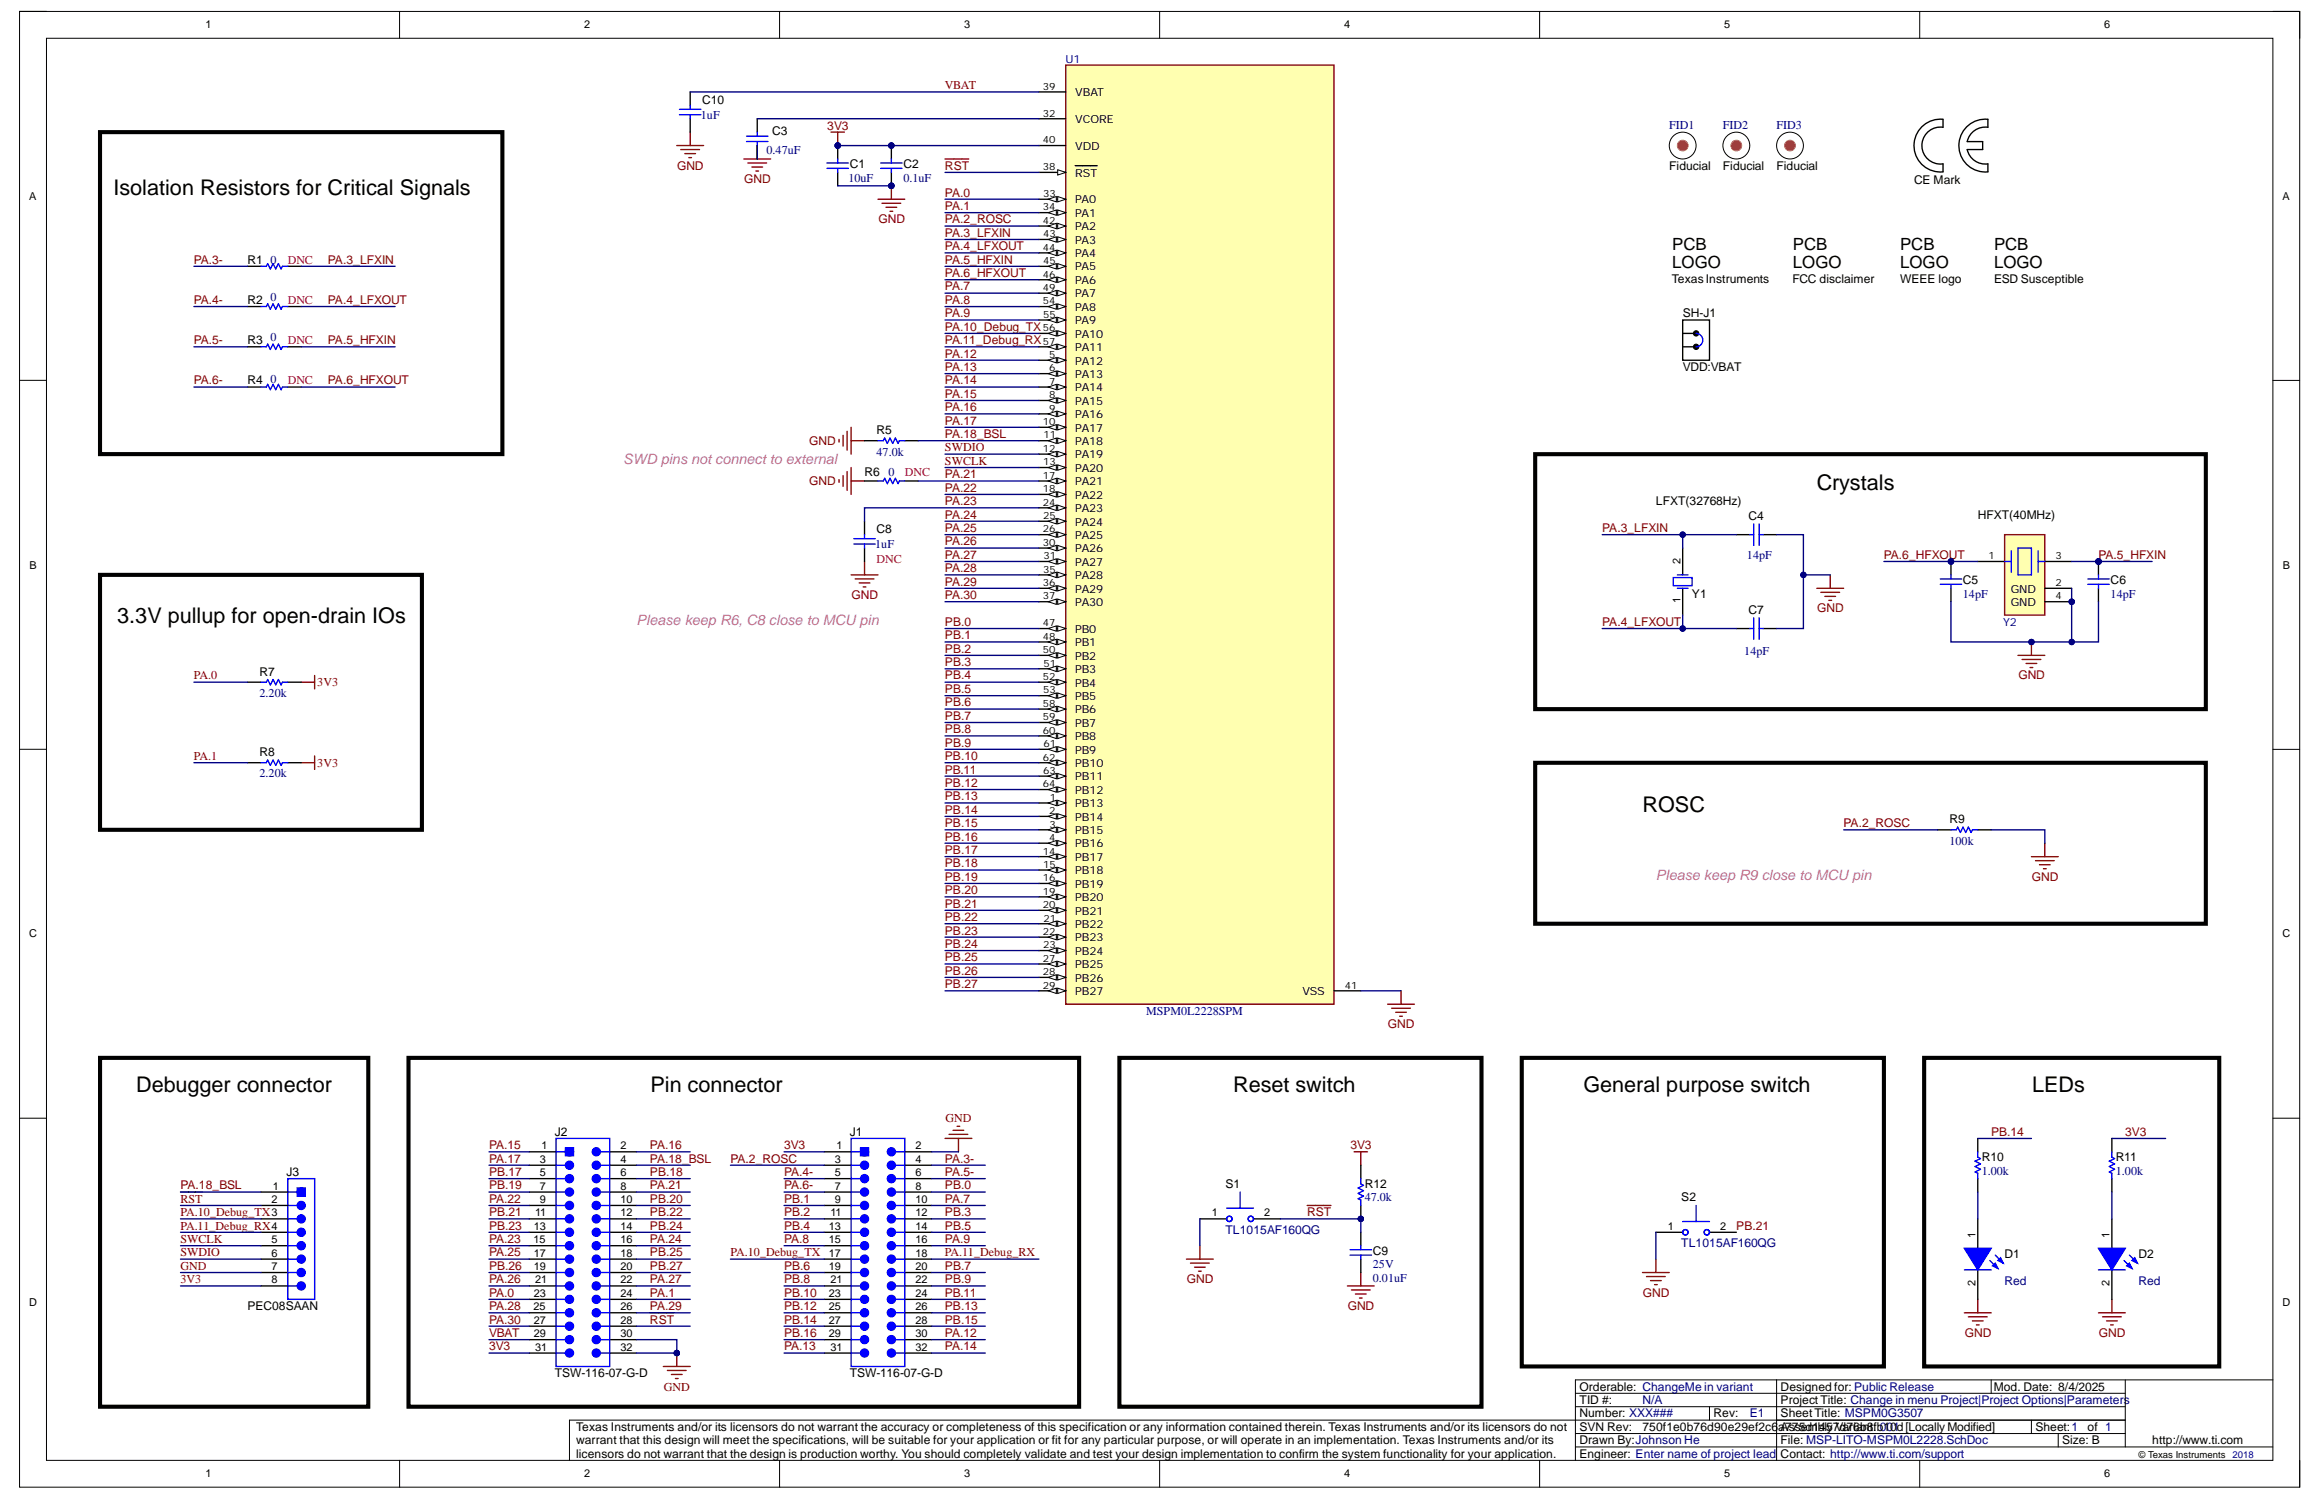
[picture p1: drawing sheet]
<svg xmlns="http://www.w3.org/2000/svg" width="432mm" height="279mm" viewBox="0 0 432 279" stroke-linecap="round" stroke-linejoin="round" font-family="sans-serif">
<defs><g id="words">
<g font-size="4">
<text x="21.1" y="36.2">Isolation Resistors for Critical Signals</text>
<text x="338" y="91.1">Crystals</text>
<text x="21.8" y="115.8">3.3V pullup for open-drain IOs</text>
<text x="305.6" y="151">ROSC</text>
<text x="25.3" y="203.2">Debugger connector</text>
<text x="121" y="203.2">Pin connector</text>
<text x="229.4" y="203.2">Reset switch</text>
<text x="294.6" y="203.2">General purpose switch</text>
<text x="378.1" y="203.2">LEDs</text>
</g>
<g font-size="3.1">
<text x="311.1" y="46.6">PCB</text>
<text x="333.6" y="46.6">PCB</text>
<text x="353.5" y="46.6">PCB</text>
<text x="371" y="46.6">PCB</text>
<text x="311.1" y="49.9">LOGO</text>
<text x="333.6" y="49.9">LOGO</text>
<text x="353.5" y="49.9">LOGO</text>
<text x="371" y="49.9">LOGO</text>
</g>
<g font-size="2.7" fill="#f0f">
<text x="115.9" y="86.4">SWD pins not connect to external</text>
<text x="118.4" y="116.3">Please keep R6, C8 close to MCU pin</text>
<text x="308.1" y="163.7">Please keep R9 close to MCU pin</text>
</g>
<g font-size="2.2" fill="#800000">
<text x="175.8" y="16.6">VBAT</text>
<text x="153.9" y="24.1">3V3</text>
<text x="126" y="31.6">GND</text>
<text x="138.5" y="34.1">GND</text>
<text x="175.8" y="31.6">RST</text>
<text x="163.4" y="41.6">GND</text>
<text x="175.8" y="36.6">PA.0</text>
<text x="175.8" y="39.1">PA.1</text>
<text x="175.8" y="41.6">PA.2_ROSC</text>
<text x="175.8" y="44.1">PA.3_LFXIN</text>
<text x="175.8" y="46.6">PA.4_LFXOUT</text>
<text x="36.1" y="49.1">PA.3-</text>
<text x="61" y="49.1">PA.3_LFXIN</text>
<text x="175.8" y="49.1">PA.5_HFXIN</text>
<text x="175.8" y="51.5">PA.6_HFXOUT</text>
<text x="36.1" y="56.5">PA.4-</text>
<text x="61" y="56.5">PA.4_LFXOUT</text>
<text x="175.8" y="56.5">PA.8</text>
<text x="175.8" y="59">PA.9</text>
<text x="175.8" y="54">PA.7</text>
<text x="36.1" y="64">PA.5-</text>
<text x="61" y="64">PA.5_HFXIN</text>
<text x="175.8" y="61.5">PA.10_Debug_TX</text>
<text x="175.8" y="64">PA.11_Debug_RX</text>
<text x="36.1" y="71.5">PA.6-</text>
<text x="61" y="71.5">PA.6_HFXOUT</text>
<text x="175.8" y="66.5">PA.12</text>
<text x="175.8" y="69">PA.13</text>
<text x="175.8" y="71.5">PA.14</text>
<text x="175.8" y="74">PA.15</text>
<text x="175.8" y="76.5">PA.16</text>
<text x="150.5" y="82.8">GND</text>
<text x="175.8" y="79">PA.17</text>
<text x="175.8" y="81.5">PA.18_BSL</text>
<text x="175.8" y="84">SWDIO</text>
<text x="175.8" y="89">PA.21</text>
<text x="175.8" y="86.5">SWCLK</text>
<text x="150.5" y="90.2">GND</text>
<text x="175.8" y="91.5">PA.22</text>
<text x="175.8" y="94">PA.23</text>
<text x="175.8" y="96.5">PA.24</text>
<text x="175.8" y="99">PA.25</text>
<text x="175.8" y="101.5">PA.26</text>
<text x="298.1" y="99">PA.3_LFXIN</text>
<text x="175.8" y="103.9">PA.27</text>
<text x="175.8" y="106.4">PA.28</text>
<text x="350.5" y="103.9">PA.6_HFXOUT</text>
<text x="390.4" y="103.9">PA.5_HFXIN</text>
<text x="158.4" y="111.4">GND</text>
<text x="175.8" y="108.9">PA.29</text>
<text x="175.8" y="111.4">PA.30</text>
<text x="338.1" y="113.9">GND</text>
<text x="175.8" y="116.4">PB.0</text>
<text x="175.8" y="118.9">PB.1</text>
<text x="298.1" y="116.4">PA.4_LFXOUT</text>
<text x="175.8" y="121.4">PB.2</text>
<text x="175.8" y="123.9">PB.3</text>
<text x="36.1" y="126.4">PA.0</text>
<text x="59" y="127.7">3V3</text>
<text x="175.8" y="128.9">PB.5</text>
<text x="175.8" y="126.4">PB.4</text>
<text x="175.8" y="131.4">PB.6</text>
<text x="375.5" y="126.4">GND</text>
<text x="175.8" y="133.9">PB.7</text>
<text x="175.8" y="136.4">PB.8</text>
<text x="36.1" y="141.4">PA.1</text>
<text x="59" y="142.6">3V3</text>
<text x="175.8" y="138.9">PB.9</text>
<text x="175.8" y="141.4">PB.10</text>
<text x="175.8" y="143.9">PB.11</text>
<text x="175.8" y="146.4">PB.12</text>
<text x="175.8" y="148.9">PB.13</text>
<text x="175.8" y="151.4">PB.14</text>
<text x="175.8" y="153.9">PB.15</text>
<text x="343" y="153.9">PA.2_ROSC</text>
<text x="175.8" y="156.4">PB.16</text>
<text x="175.8" y="161.4">PB.18</text>
<text x="175.8" y="158.9">PB.17</text>
<text x="175.8" y="163.9">PB.19</text>
<text x="175.8" y="166.4">PB.20</text>
<text x="378" y="163.9">GND</text>
<text x="175.8" y="168.9">PB.21</text>
<text x="175.8" y="171.4">PB.22</text>
<text x="175.8" y="173.9">PB.23</text>
<text x="175.8" y="176.3">PB.24</text>
<text x="175.8" y="178.8">PB.25</text>
<text x="175.8" y="181.3">PB.26</text>
<text x="175.8" y="183.8">PB.27</text>
<text x="258.2" y="191.3">GND</text>
<text x="175.9" y="208.8">GND</text>
<text x="91" y="213.8">PA.15</text>
<text x="120.9" y="213.8">PA.16</text>
<text x="145.9" y="213.8">3V3</text>
<text x="251.2" y="213.8">3V3</text>
<text x="370.4" y="211.3">PB.14</text>
<text x="395.4" y="211.3">3V3</text>
<text x="33.6" y="221.3">PA.18_BSL</text>
<text x="91" y="216.3">PA.17</text>
<text x="91" y="218.8">PB.17</text>
<text x="91" y="221.3">PB.19</text>
<text x="120.9" y="216.3">PA.18_BSL</text>
<text x="120.9" y="218.8">PB.18</text>
<text x="120.9" y="221.3">PA.21</text>
<text x="135.9" y="216.3">PA.2_ROSC</text>
<text x="145.9" y="218.8">PA.4-</text>
<text x="145.9" y="221.3">PA.6-</text>
<text x="175.8" y="216.3">PA.3-</text>
<text x="175.8" y="218.8">PA.5-</text>
<text x="175.8" y="221.3">PB.0</text>
<text x="33.6" y="223.8">RST</text>
<text x="33.6" y="226.3">PA.10_Debug_TX3</text>
<text x="91" y="223.8">PA.22</text>
<text x="91" y="226.3">PB.21</text>
<text x="120.9" y="223.8">PB.20</text>
<text x="120.9" y="226.3">PB.22</text>
<text x="145.9" y="223.8">PB.1</text>
<text x="145.9" y="226.3">PB.2</text>
<text x="175.8" y="223.8">PA.7</text>
<text x="175.8" y="226.3">PB.3</text>
<text x="243.2" y="226.3">RST</text>
<text x="33.6" y="228.7">PA.11_Debug_RX4</text>
<text x="33.6" y="231.2">SWCLK</text>
<text x="33.6" y="233.7">SWDIO</text>
<text x="91" y="228.7">PB.23</text>
<text x="91" y="231.2">PA.23</text>
<text x="91" y="233.7">PA.25</text>
<text x="120.9" y="228.7">PB.24</text>
<text x="120.9" y="231.2">PA.24</text>
<text x="120.9" y="233.7">PB.25</text>
<text x="135.9" y="233.7">PA.10_Debug_TX</text>
<text x="145.9" y="228.7">PB.4</text>
<text x="145.9" y="231.2">PA.8</text>
<text x="175.8" y="228.7">PB.5</text>
<text x="175.8" y="231.2">PA.9</text>
<text x="175.8" y="233.7">PA.11_Debug_RX</text>
<text x="323" y="228.7">PB.21</text>
<text x="33.6" y="236.2">GND</text>
<text x="33.6" y="238.7">3V3</text>
<text x="91" y="236.2">PB.26</text>
<text x="91" y="238.7">PA.26</text>
<text x="120.9" y="236.2">PB.27</text>
<text x="120.9" y="238.7">PA.27</text>
<text x="145.9" y="236.2">PB.6</text>
<text x="145.9" y="238.7">PB.8</text>
<text x="175.8" y="236.2">PB.7</text>
<text x="175.8" y="238.7">PB.9</text>
<text x="220.8" y="238.7">GND</text>
<text x="91" y="241.2">PA.0</text>
<text x="91" y="243.7">PA.28</text>
<text x="120.9" y="241.2">PA.1</text>
<text x="120.9" y="243.7">PA.29</text>
<text x="145.9" y="241.2">PB.10</text>
<text x="145.9" y="243.7">PB.12</text>
<text x="175.8" y="241.2">PB.11</text>
<text x="175.8" y="243.7">PB.13</text>
<text x="250.7" y="243.7">GND</text>
<text x="305.6" y="241.2">GND</text>
<text x="91" y="251.2">3V3</text>
<text x="91" y="246.2">PA.30</text>
<text x="91" y="248.7">VBAT</text>
<text x="120.9" y="246.2">RST</text>
<text x="145.9" y="246.2">PB.14</text>
<text x="145.9" y="248.7">PB.16</text>
<text x="145.9" y="251.2">PA.13</text>
<text x="175.8" y="246.2">PB.15</text>
<text x="175.8" y="248.7">PA.12</text>
<text x="175.8" y="251.2">PA.14</text>
<text x="365.5" y="248.7">GND</text>
<text x="390.5" y="248.7">GND</text>
<text x="123.5" y="258.7">GND</text>
</g>
<g font-size="2.2" fill="#000080">
<text x="130.4" y="22.1">1uF</text>
<text x="142.6" y="28.6">0.47uF</text>
<text x="310.6" y="24.1">FID1</text>
<text x="320.5" y="24.1">FID2</text>
<text x="330.5" y="24.1">FID3</text>
<text x="157.8" y="33.8">10uF</text>
<text x="168.1" y="33.8">0.1uF</text>
<text x="50.3" y="49.1">0</text>
<text x="50.3" y="56">0</text>
<text x="50.3" y="63.5">0</text>
<text x="50.3" y="71.3">0</text>
<text x="163.1" y="84.7">47.0k</text>
<text x="165.3" y="88.5">0</text>
<text x="162.8" y="102">1uF</text>
<text x="325" y="103.9">14pF</text>
<text x="365.2" y="111.2">14pF</text>
<text x="392.7" y="111.2">14pF</text>
<text x="324.5" y="121.9">14pF</text>
<text x="48.3" y="129.7">2.20k</text>
<text x="48.3" y="144.6">2.20k</text>
<text x="362.7" y="157.1">100k</text>
<text x="213.2" y="188.8">MSPM0L2228SPM</text>
<text x="368.7" y="218.5">1.00k</text>
<text x="393.6" y="218.5">1.00k</text>
<text x="253.9" y="223.5">47.0k</text>
<text x="228" y="229.5">TL1015AF160QG</text>
<text x="312.8" y="232">TL1015AF160QG</text>
<text x="255.4" y="236">25V</text>
<text x="255.4" y="238.5">0.01uF</text>
<text x="372.9" y="239">Red</text>
<text x="397.9" y="239">Red</text>
<text x="305.6" y="261.2">N/A</text>
<text x="325.5" y="263.7">E1</text>
</g>
<g font-size="2.2">
<text x="130.6" y="19.4">C10</text>
<text x="143.6" y="25.1">C3</text>
<text x="158.1" y="31.3">C1</text>
<text x="168.1" y="31.3">C2</text>
<text x="310.6" y="31.6">Fiducial</text>
<text x="320.5" y="31.6">Fiducial</text>
<text x="330.5" y="31.6">Fiducial</text>
<text x="356.1" y="34.2">CE Mark</text>
<text x="46" y="49.1">R1</text>
<text x="311" y="52.6">Texas Instruments</text>
<text x="333.5" y="52.6">FCC disclaimer</text>
<text x="353.5" y="52.6">WEEE logo</text>
<text x="371" y="52.6">ESD Susceptible</text>
<text x="46" y="56.5">R2</text>
<text x="313" y="59">SH-J1</text>
<text x="46" y="64">R3</text>
<text x="46" y="71.5">R4</text>
<text x="313" y="69">VDD:VBAT</text>
<text x="163.1" y="80.7">R5</text>
<text x="160.8" y="88.5">R6</text>
<text x="308.1" y="94">LFXT(32768Hz)</text>
<text x="163.1" y="99.2">C8</text>
<text x="325.3" y="96.7">C4</text>
<text x="367.9" y="96.5">HFXT(40MHz)</text>
<text x="314.8" y="111.2">Y1</text>
<text x="365.2" y="108.7">C5</text>
<text x="392.7" y="108.7">C6</text>
<text x="325.3" y="114.2">C7</text>
<text x="48.3" y="125.7">R7</text>
<text x="48.3" y="140.7">R8</text>
<text x="362.7" y="153.1">R9</text>
<text x="103.2" y="211.3">J2</text>
<text x="158.1" y="211.3">J1</text>
<text x="53.3" y="218.8">J3</text>
<text x="228" y="221">S1</text>
<text x="253.9" y="221">R12</text>
<text x="368.7" y="216">R10</text>
<text x="393.6" y="216">R11</text>
<text x="312.8" y="223.5">S2</text>
<text x="255.4" y="233.5">C9</text>
<text x="372.9" y="234">D1</text>
<text x="397.9" y="234">D2</text>
<text x="46" y="243.7">PEC08SAAN</text>
<text x="103.2" y="256.2">TSW-116-07-G-D</text>
<text x="158.1" y="256.2">TSW-116-07-G-D</text>
<text x="293.9" y="263.7">Number: XXX###</text>
<text x="293.9" y="261.2">TID #:</text>
<text x="293.9" y="258.7">Orderable: ChangeMe in variant</text>
<text x="318.8" y="263.7">Rev:</text>
<text x="331.3" y="263.7">Sheet Title: MSPM0G3507</text>
<text x="331.3" y="261.2">Project Title: Change in menu Project|Project Options|Parameters</text>
<text x="331.3" y="258.7">Designed for: Public Release</text>
<text x="370.9" y="258.7">Mod. Date: 8/4/2025</text>
<text x="107.2" y="266.2">Texas Instruments and/or its licensors do not warrant the accuracy or completeness of this specification or any information contained therein. Texas Instruments and/or its licensors do not</text>
<text x="107.2" y="268.7">warrant that this design will meet the specifications, will be suitable for your application or fit for any particular purpose, or will operate in an implementation. Texas Instruments and/or its</text>
<text x="293.9" y="268.7">Drawn By:Johnson He</text>
<text x="293.9" y="266.2">SVN Rev:</text>
<text x="305.6" y="266.2">750f1e0b76d90e29ef2c6</text>
<text x="330.8" y="266.2">aAssembly7d76b8fb10d[Locally Modified]</text>
<text x="331.3" y="268.7">File: MSP-LITO-MSPM0L2228.SchDoc</text>
<text x="332.1" y="266.2">775d145 Variant: 001</text>
<text x="378.7" y="266.2">Sheet:1</text>
<text x="383.7" y="268.7">Size: B</text>
<text x="388.4" y="266.2">of 1</text>
<text x="400.4" y="268.7">http://www.ti.com</text>
<text x="107.2" y="271.2">licensors do not warrant that the design is production worthy. You should completely validate and test your design implementation to confirm the system functionality for your application.</text>
<text x="293.9" y="271.2">Engineer: Enter name of project lead</text>
<text x="331.3" y="271.2">Contact: http://www.ti.com/support</text>
</g>
<g font-size="2.2" fill="#f00">
<text x="53.5" y="49.1">DNC</text>
<text x="53.5" y="56.5">DNC</text>
<text x="53.5" y="64">DNC</text>
<text x="53.5" y="71.5">DNC</text>
<text x="168.3" y="88.5">DNC</text>
<text x="163.1" y="104.7">DNC</text>
</g>
<g font-size="2.1" fill="#000080">
<text x="198.3" y="11.7">U1</text>
<text x="372.7" y="116.5">Y2</text>
</g>
<g font-size="2.1">
<text x="200" y="17.9">VBAT</text>
<text x="200" y="22.9">VCORE</text>
<text x="200" y="27.9">VDD</text>
<text x="200" y="32.9">RST</text>
<text x="200" y="37.8">PA0</text>
<text x="200" y="40.3">PA1</text>
<text x="200" y="42.8">PA2</text>
<text x="200" y="45.3">PA3</text>
<text x="200" y="47.8">PA4</text>
<text x="200" y="50.3">PA5</text>
<text x="200" y="52.8">PA6</text>
<text x="200" y="55.3">PA7</text>
<text x="200" y="57.8">PA8</text>
<text x="200" y="60.3">PA9</text>
<text x="200" y="62.8">PA10</text>
<text x="200" y="65.3">PA11</text>
<text x="200" y="67.8">PA12</text>
<text x="200" y="70.3">PA13</text>
<text x="200" y="72.8">PA14</text>
<text x="200" y="75.3">PA15</text>
<text x="200" y="77.8">PA16</text>
<text x="200" y="80.3">PA17</text>
<text x="200" y="82.8">PA18</text>
<text x="200" y="85.3">PA19</text>
<text x="200" y="87.8">PA20</text>
<text x="200" y="90.3">PA21</text>
<text x="200" y="92.8">PA22</text>
<text x="200" y="95.3">PA23</text>
<text x="200" y="97.8">PA24</text>
<text x="200" y="100.3">PA25</text>
<text x="200" y="102.8">PA26</text>
<text x="200" y="105.3">PA27</text>
<text x="200" y="107.8">PA28</text>
<text x="200" y="110.2">PA29</text>
<text x="200" y="112.7">PA30</text>
<text x="374.1" y="110.2">GND</text>
<text x="374.1" y="112.7">GND</text>
<text x="200" y="117.7">PB0</text>
<text x="200" y="120.2">PB1</text>
<text x="200" y="122.7">PB2</text>
<text x="200" y="125.2">PB3</text>
<text x="200" y="127.7">PB4</text>
<text x="200" y="130.2">PB5</text>
<text x="200" y="132.7">PB6</text>
<text x="200" y="135.2">PB7</text>
<text x="200" y="137.7">PB8</text>
<text x="200" y="140.2">PB9</text>
<text x="200" y="142.7">PB10</text>
<text x="200" y="145.2">PB11</text>
<text x="200" y="147.7">PB12</text>
<text x="200" y="150.2">PB13</text>
<text x="200" y="152.7">PB14</text>
<text x="200" y="155.2">PB15</text>
<text x="200" y="157.7">PB16</text>
<text x="200" y="160.2">PB17</text>
<text x="200" y="162.6">PB18</text>
<text x="200" y="165.1">PB19</text>
<text x="200" y="167.6">PB20</text>
<text x="200" y="170.1">PB21</text>
<text x="200" y="172.6">PB22</text>
<text x="200" y="175.1">PB23</text>
<text x="200" y="177.6">PB24</text>
<text x="200" y="180.1">PB25</text>
<text x="200" y="182.6">PB26</text>
<text x="200" y="185.1">PB27</text>
<text x="242.3" y="185.1">VSS</text>
</g>
<g font-size="2">
<text x="38.2" y="5.3">1</text>
<text x="108.7" y="5.3">2</text>
<text x="179.4" y="5.3">3</text>
<text x="250" y="5.3">4</text>
<text x="320.7" y="5.3">5</text>
<text x="391.4" y="5.3">6</text>
<text x="5.5" y="37.1">A</text>
<text x="424.7" y="37.1">A</text>
<text x="5.5" y="105.8">B</text>
<text x="312.6" y="105" transform="rotate(-90 312.6 105)">2</text>
<text x="424.7" y="105.8">B</text>
<text x="312.6" y="112.2" transform="rotate(-90 312.6 112.2)">1</text>
<text x="5.5" y="174.4">C</text>
<text x="424.6" y="174.4">C</text>
<text x="100.7" y="213.8">1</text>
<text x="115.4" y="213.8">2</text>
<text x="155.6" y="213.8">1</text>
<text x="170.3" y="213.8">2</text>
<text x="50.8" y="221.3">1</text>
<text x="100.4" y="216.3">3</text>
<text x="100.4" y="218.8">5</text>
<text x="100.4" y="221.3">7</text>
<text x="115.4" y="216.3">4</text>
<text x="115.4" y="218.8">6</text>
<text x="115.4" y="221.3">8</text>
<text x="155.3" y="216.3">3</text>
<text x="155.3" y="218.8">5</text>
<text x="155.3" y="221.3">7</text>
<text x="170.3" y="216.3">4</text>
<text x="170.3" y="218.8">6</text>
<text x="170.3" y="221.3">8</text>
<text x="50.5" y="223.8">2</text>
<text x="99.6" y="226.3">11</text>
<text x="100.4" y="223.8">9</text>
<text x="115.4" y="223.8">10</text>
<text x="115.4" y="226.3">12</text>
<text x="154.5" y="226.3">11</text>
<text x="155.3" y="223.8">9</text>
<text x="170.3" y="223.8">10</text>
<text x="170.3" y="226.3">12</text>
<text x="225.4" y="226.3">1</text>
<text x="235.2" y="226.3">2</text>
<text x="50.5" y="231.3">5</text>
<text x="50.5" y="233.8">6</text>
<text x="99.3" y="231.3">15</text>
<text x="99.3" y="228.8">13</text>
<text x="99.3" y="233.8">17</text>
<text x="115.4" y="228.8">14</text>
<text x="115.4" y="231.3">16</text>
<text x="115.4" y="233.8">18</text>
<text x="154.2" y="228.8">13</text>
<text x="154.2" y="231.3">15</text>
<text x="154.2" y="233.8">17</text>
<text x="170.3" y="228.8">14</text>
<text x="170.3" y="231.3">16</text>
<text x="170.3" y="233.8">18</text>
<text x="310.3" y="228.8">1</text>
<text x="320" y="228.8">2</text>
<text x="367.5" y="230.2" transform="rotate(-90 367.5 230.2)">1</text>
<text x="392.4" y="230.2" transform="rotate(-90 392.4 230.2)">1</text>
<text x="50.5" y="236.3">7</text>
<text x="50.5" y="238.8">8</text>
<text x="99.3" y="236.3">19</text>
<text x="99.6" y="238.8">21</text>
<text x="115.4" y="236.3">20</text>
<text x="115.4" y="238.8">22</text>
<text x="154.2" y="236.3">19</text>
<text x="154.5" y="238.8">21</text>
<text x="170.3" y="236.3">20</text>
<text x="170.3" y="238.8">22</text>
<text x="367.5" y="239.2" transform="rotate(-90 367.5 239.2)">2</text>
<text x="392.4" y="239.2" transform="rotate(-90 392.4 239.2)">2</text>
<text x="5.5" y="243">D</text>
<text x="99.3" y="243.8">25</text>
<text x="99.3" y="241.3">23</text>
<text x="115.4" y="241.3">24</text>
<text x="115.4" y="243.8">26</text>
<text x="154.2" y="241.3">23</text>
<text x="154.2" y="243.8">25</text>
<text x="170.3" y="241.3">24</text>
<text x="170.3" y="243.8">26</text>
<text x="424.7" y="243">D</text>
<text x="99.3" y="246.3">27</text>
<text x="99.3" y="248.8">29</text>
<text x="99.6" y="251.2">31</text>
<text x="115.4" y="246.3">28</text>
<text x="115.4" y="248.8">30</text>
<text x="115.4" y="251.2">32</text>
<text x="154.2" y="246.3">27</text>
<text x="154.2" y="248.8">29</text>
<text x="154.5" y="251.2">31</text>
<text x="170.3" y="246.3">28</text>
<text x="170.3" y="248.8">30</text>
<text x="170.3" y="251.2">32</text>
<text x="38.2" y="274.8">1</text>
<text x="108.7" y="274.8">2</text>
<text x="179.4" y="274.8">3</text>
<text x="250" y="274.8">4</text>
<text x="320.7" y="274.8">5</text>
<text x="391.4" y="274.8">6</text>
</g>
<g font-size="1.9">
<text x="194" y="16.7">39</text>
<text x="194" y="21.7">32</text>
<text x="194" y="26.7">40</text>
<text x="194" y="31.7">38</text>
<text x="194" y="39.2">34</text>
<text x="194" y="41.7">42</text>
<text x="194.1" y="36.7">33</text>
<text x="194" y="46.6">44</text>
<text x="194.1" y="44.1">43</text>
<text x="194" y="51.6">46</text>
<text x="194.1" y="49.1">45</text>
<text x="194" y="54.1">49</text>
<text x="194" y="56.6">54</text>
<text x="194.1" y="59.1">55</text>
<text x="194" y="61.6">56</text>
<text x="194" y="64.1">57</text>
<text x="195.2" y="66.6">5</text>
<text x="195.2" y="69.1">6</text>
<text x="195.2" y="71.6">7</text>
<text x="195.2" y="74.1">8</text>
<text x="195.2" y="76.6">9</text>
<text x="194" y="79.1">10</text>
<text x="194.1" y="81.6">11</text>
<text x="194" y="84.1">12</text>
<text x="194" y="89.1">17</text>
<text x="194.1" y="86.6">13</text>
<text x="194" y="91.6">18</text>
<text x="194" y="94">24</text>
<text x="194" y="99">26</text>
<text x="194" y="101.5">30</text>
<text x="194.1" y="96.5">25</text>
<text x="194.1" y="106.5">35</text>
<text x="194.1" y="104">31</text>
<text x="370" y="104">1</text>
<text x="382.4" y="104">3</text>
<text x="194" y="109">36</text>
<text x="194" y="111.5">37</text>
<text x="382.4" y="109">2</text>
<text x="382.4" y="111.5">4</text>
<text x="194" y="116.5">47</text>
<text x="194" y="119">48</text>
<text x="194" y="121.5">50</text>
<text x="194.1" y="124">51</text>
<text x="194" y="126.5">52</text>
<text x="194" y="131.5">58</text>
<text x="194.1" y="129">53</text>
<text x="194" y="134">59</text>
<text x="194" y="136.5">60</text>
<text x="194" y="141.5">62</text>
<text x="194.1" y="144">63</text>
<text x="194.1" y="139">61</text>
<text x="194" y="146.5">64</text>
<text x="195.3" y="149">1</text>
<text x="195.2" y="151.5">2</text>
<text x="195.3" y="154">3</text>
<text x="194" y="159">14</text>
<text x="194.1" y="161.5">15</text>
<text x="195.2" y="156.5">4</text>
<text x="194" y="164">16</text>
<text x="194" y="166.5">19</text>
<text x="194" y="168.9">20</text>
<text x="194" y="173.9">22</text>
<text x="194.1" y="171.4">21</text>
<text x="194" y="178.9">27</text>
<text x="194.1" y="176.4">23</text>
<text x="194" y="181.4">28</text>
<text x="194" y="183.9">29</text>
<text x="250.2" y="183.9">41</text>
</g>
<text font-size="1.8" x="397.9" y="271.3">© Texas Instruments</text>
<text font-size="1.8" fill="#000080" x="415.4" y="271.3">2018</text>
</g></defs>
<g fill="none" stroke="#000" stroke-width=".19">
<path d="M3.6 2.1h424.2v274.6h-424.2zM3.6 2.1h5M8.6 7.1h414.2v264.6h-414.2zM74.3 2.1v5M145 2.1v5M215.7 2.1v5M286.4 2.1v5M357.1 2.1v5M422.8 2.1h5v5M3.6 70.8h5M422.8 70.8h5M3.6 139.4h5"/>
<path d="M422.8 139.4h5M3.6 208h5M422.8 208h5M293.1 259.2h102.3M330.5 256.7v15M370.4 256.7v2.5M395.4 256.7v12.5M422.8 256.7h-129.7v15M74.3 271.7v5M145 271.7v5M215.7 271.7v5M286.4 271.7v5"/>
<path d="M293.1 269.2h129.7M293.1 266.7h102.3M293.1 261.7h102.3M318 261.7v2.5M357.1 271.7v5M377.9 264.2v2.5M382.9 266.7v2.5M395.4 264.2h-289.5v7.5M427.8 271.7v5"/>
</g>
<path d="M163.3 37.1h5M164.1 37.8h3.5M164.8 38.6h2M165.6 39.3h.5M165.8 34.6v2.5" fill="none" stroke="#800000" stroke-width=".25"/>
<circle cx="165.8" cy="34.6" r=".5" fill="#000080"/>
<circle cx="165.8" cy="34.6" r=".5" fill="none" stroke="#000080" stroke-width=".19"/>
<path d="M138.4 29.6h5M139.1 30.3h3.5M139.9 31.1h2M140.6 31.8h.5M140.9 27.1v2.5" fill="none" stroke="#800000" stroke-width=".25"/>
<path d="M313 102v4.9M313 109.4v5" fill="none" stroke="#000" stroke-width=".25"/>
<path d="M312.1 106.9h2M312.1 109.4h2" fill="none" stroke="#00f" stroke-width=".25"/>
<path d="M311.3 107.4h3.5v1.5h-3.5z" fill-rule="evenodd" fill="#fff"/>
<path d="M311.3 107.4h3.5v1.5h-3.5z" fill="none" stroke="#00f" stroke-width=".25"/>
<g fill="none" stroke="#800000" stroke-width=".25">
<path d="M175.8 29.6h4.4M338 109.4h5M338.8 110.2h3.4M339.5 110.9h2M340.2 111.7h.6M340.5 106.9v2.5M377.9 159.4h5M380.4 156.9v2.5M378.7 160.1h3.5M379.4 160.9h2M380.2 161.6h.5M258.2 186.8h4.9"/>
<path d="M258.9 187.6h3.5M259.7 188.3h1.9M260.4 189.1h.5M260.6 184.3v2.5"/>
</g>
<circle cx="165.8" cy="27.1" r=".5" fill="#000080"/>
<circle cx="165.8" cy="27.1" r=".5" fill="none" stroke="#000080" stroke-width=".19"/>
<circle cx="165.8" cy="34.6" r=".5" fill="#000080"/>
<circle cx="165.8" cy="34.6" r=".5" fill="none" stroke="#000080" stroke-width=".19"/>
<path d="M165.8 27.1v2.5" fill="none" stroke="#000" stroke-width=".25"/>
<circle cx="165.8" cy="27.1" r=".5" fill="#000080"/>
<circle cx="165.8" cy="27.1" r=".5" fill="none" stroke="#000080" stroke-width=".19"/>
<path d="M165.8 32.1v2.5" fill="none" stroke="#000" stroke-width=".25"/>
<circle cx="165.8" cy="34.6" r=".5" fill="#000080"/>
<circle cx="165.8" cy="34.6" r=".5" fill="none" stroke="#000080" stroke-width=".19"/>
<path d="M138.9 25.3h4M138.9 26.3h4M140.9 24.6v.7M140.9 26.3v.8M163.8 30.3h4M163.8 31.3h4M165.8 29.6v.7M165.8 31.3v.8M48.6 49.5h1l.2-.5 .5 1 .5-1 .5 1 .5-1 .5 1 .2-.5h1M48.6 57h1l.2-.5 .5 1 .5-1 .5 1 .5-1 .5 1 .2-.5h1M48.6 64.5h1l.2-.5 .5 1 .5-1 .5 1 .5-1 .5 1 .2-.5h1M163.3 89.5h1l.3-.5 .5 1 .5-1 .5 1 .5-1 .5 1 .2-.5h1" fill="none" stroke="#00f" stroke-width=".25"/>
<path d="M140.9 22.1v2.5M140.9 27.1v2.5M46.1 49.5h2.5M46.1 57h2.5M53.5 49.5h2.5M53.5 57h2.5M46.1 64.5h2.5M53.5 64.5h2.5M160.8 89.5h2.5M168.3 89.5h2.5" fill="none" stroke="#000" stroke-width=".25"/>
<path d="M156.1 89.2v.5M156.8 88.5v2M157.6 87.7v3.5M158.3 87v5M158.3 89.5h2.5" fill="none" stroke="#800000" stroke-width=".25"/>
<path d="M198.3 12.1h49.9v174.7h-49.9z" fill-rule="evenodd" fill="#ffffb0"/>
<path d="M198.3 12.1h49.9v174.7h-49.9z" fill="none" stroke="#800000" stroke-width=".25"/>
<path d="M193.3 27.1h5M193.3 116.9h5" fill="none" stroke="#000" stroke-width=".25"/>
<path d="M196.8 116.4l1.5 .5-1.5 .5z" fill="#f8fcff"/>
<path d="M196.8 116.4l1.5 .5-1.5 .5z" fill="none" stroke="#000" stroke-width=".19"/>
<path d="M195 116.9l1.5-.5v1z" fill="#f8fcff"/>
<path d="M195 116.9l1.5-.5v1z" fill="none" stroke="#000" stroke-width=".19"/>
<path d="M193.3 119.4h5" fill="none" stroke="#000" stroke-width=".25"/>
<path d="M196.8 118.9l1.5 .5-1.5 .5z" fill="#f8fcff"/>
<path d="M196.8 118.9l1.5 .5-1.5 .5z" fill="none" stroke="#000" stroke-width=".19"/>
<path d="M195 119.4l1.5-.5v1z" fill="#f8fcff"/>
<path d="M195 119.4l1.5-.5v1z" fill="none" stroke="#000" stroke-width=".19"/>
<path d="M193.3 121.9h5" fill="none" stroke="#000" stroke-width=".25"/>
<path d="M196.8 121.4l1.5 .5-1.5 .5z" fill="#f8fcff"/>
<path d="M196.8 121.4l1.5 .5-1.5 .5z" fill="none" stroke="#000" stroke-width=".19"/>
<path d="M195 121.9l1.5-.5v1z" fill="#f8fcff"/>
<path d="M195 121.9l1.5-.5v1z" fill="none" stroke="#000" stroke-width=".19"/>
<path d="M193.3 124.4h5" fill="none" stroke="#000" stroke-width=".25"/>
<path d="M196.8 123.9l1.5 .5-1.5 .5z" fill="#f8fcff"/>
<path d="M196.8 123.9l1.5 .5-1.5 .5z" fill="none" stroke="#000" stroke-width=".19"/>
<path d="M195 124.4l1.5-.5v1z" fill="#f8fcff"/>
<path d="M195 124.4l1.5-.5v1z" fill="none" stroke="#000" stroke-width=".19"/>
<path d="M193.3 126.9h5" fill="none" stroke="#000" stroke-width=".25"/>
<path d="M196.8 126.4l1.5 .5-1.5 .5z" fill="#f8fcff"/>
<path d="M196.8 126.4l1.5 .5-1.5 .5z" fill="none" stroke="#000" stroke-width=".19"/>
<path d="M195 126.9l1.5-.5v1z" fill="#f8fcff"/>
<path d="M195 126.9l1.5-.5v1z" fill="none" stroke="#000" stroke-width=".19"/>
<path d="M193.3 129.4h5" fill="none" stroke="#000" stroke-width=".25"/>
<path d="M196.8 128.9l1.5 .5-1.5 .5z" fill="#f8fcff"/>
<path d="M196.8 128.9l1.5 .5-1.5 .5z" fill="none" stroke="#000" stroke-width=".19"/>
<path d="M195 129.4l1.5-.5v1z" fill="#f8fcff"/>
<path d="M195 129.4l1.5-.5v1z" fill="none" stroke="#000" stroke-width=".19"/>
<path d="M193.3 131.9h5" fill="none" stroke="#000" stroke-width=".25"/>
<path d="M196.8 131.4l1.5 .5-1.5 .5z" fill="#f8fcff"/>
<path d="M196.8 131.4l1.5 .5-1.5 .5z" fill="none" stroke="#000" stroke-width=".19"/>
<path d="M195 131.9l1.5-.5v1z" fill="#f8fcff"/>
<path d="M195 131.9l1.5-.5v1z" fill="none" stroke="#000" stroke-width=".19"/>
<path d="M193.3 134.4h5" fill="none" stroke="#000" stroke-width=".25"/>
<path d="M196.8 133.9l1.5 .5-1.5 .5z" fill="#f8fcff"/>
<path d="M196.8 133.9l1.5 .5-1.5 .5z" fill="none" stroke="#000" stroke-width=".19"/>
<path d="M195 134.4l1.5-.5v1z" fill="#f8fcff"/>
<path d="M195 134.4l1.5-.5v1z" fill="none" stroke="#000" stroke-width=".19"/>
<path d="M193.3 136.9h5" fill="none" stroke="#000" stroke-width=".25"/>
<path d="M196.8 136.4l1.5 .5-1.5 .5z" fill="#f8fcff"/>
<path d="M196.8 136.4l1.5 .5-1.5 .5z" fill="none" stroke="#000" stroke-width=".19"/>
<path d="M195 136.9l1.5-.5v1z" fill="#f8fcff"/>
<path d="M195 136.9l1.5-.5v1z" fill="none" stroke="#000" stroke-width=".19"/>
<path d="M193.3 139.4h5" fill="none" stroke="#000" stroke-width=".25"/>
<path d="M196.8 138.9l1.5 .5-1.5 .5z" fill="#f8fcff"/>
<path d="M196.8 138.9l1.5 .5-1.5 .5z" fill="none" stroke="#000" stroke-width=".19"/>
<path d="M195 139.4l1.5-.5v1z" fill="#f8fcff"/>
<path d="M195 139.4l1.5-.5v1z" fill="none" stroke="#000" stroke-width=".19"/>
<path d="M193.3 141.9h5" fill="none" stroke="#000" stroke-width=".25"/>
<path d="M196.8 141.4l1.5 .5-1.5 .5z" fill="#f8fcff"/>
<path d="M196.8 141.4l1.5 .5-1.5 .5z" fill="none" stroke="#000" stroke-width=".19"/>
<path d="M195 141.9l1.5-.5v1z" fill="#f8fcff"/>
<path d="M195 141.9l1.5-.5v1z" fill="none" stroke="#000" stroke-width=".19"/>
<path d="M193.3 144.4h5" fill="none" stroke="#000" stroke-width=".25"/>
<path d="M196.8 143.9l1.5 .5-1.5 .5z" fill="#f8fcff"/>
<path d="M196.8 143.9l1.5 .5-1.5 .5z" fill="none" stroke="#000" stroke-width=".19"/>
<path d="M195 144.4l1.5-.5v1z" fill="#f8fcff"/>
<path d="M195 144.4l1.5-.5v1z" fill="none" stroke="#000" stroke-width=".19"/>
<path d="M193.3 146.9h5" fill="none" stroke="#000" stroke-width=".25"/>
<path d="M196.8 146.4l1.5 .5-1.5 .5z" fill="#f8fcff"/>
<path d="M196.8 146.4l1.5 .5-1.5 .5z" fill="none" stroke="#000" stroke-width=".19"/>
<path d="M195 146.9l1.5-.5v1z" fill="#f8fcff"/>
<path d="M195 146.9l1.5-.5v1z" fill="none" stroke="#000" stroke-width=".19"/>
<path d="M193.3 149.4h5" fill="none" stroke="#000" stroke-width=".25"/>
<path d="M196.8 148.9l1.5 .5-1.5 .5z" fill="#f8fcff"/>
<path d="M196.8 148.9l1.5 .5-1.5 .5z" fill="none" stroke="#000" stroke-width=".19"/>
<path d="M195 149.4l1.5-.5v1z" fill="#f8fcff"/>
<path d="M195 149.4l1.5-.5v1z" fill="none" stroke="#000" stroke-width=".19"/>
<path d="M193.3 151.9h5" fill="none" stroke="#000" stroke-width=".25"/>
<path d="M196.8 151.4l1.5 .5-1.5 .5z" fill="#f8fcff"/>
<path d="M196.8 151.4l1.5 .5-1.5 .5z" fill="none" stroke="#000" stroke-width=".19"/>
<path d="M195 151.9l1.5-.5v1z" fill="#f8fcff"/>
<path d="M195 151.9l1.5-.5v1z" fill="none" stroke="#000" stroke-width=".19"/>
<path d="M193.3 154.4h5" fill="none" stroke="#000" stroke-width=".25"/>
<path d="M196.8 153.9l1.5 .5-1.5 .5z" fill="#f8fcff"/>
<path d="M196.8 153.9l1.5 .5-1.5 .5z" fill="none" stroke="#000" stroke-width=".19"/>
<path d="M195 154.4l1.5-.5v1z" fill="#f8fcff"/>
<path d="M195 154.4l1.5-.5v1z" fill="none" stroke="#000" stroke-width=".19"/>
<path d="M193.3 156.9h5" fill="none" stroke="#000" stroke-width=".25"/>
<path d="M196.8 156.4l1.5 .5-1.5 .5z" fill="#f8fcff"/>
<path d="M196.8 156.4l1.5 .5-1.5 .5z" fill="none" stroke="#000" stroke-width=".19"/>
<path d="M195 156.9l1.5-.5v1z" fill="#f8fcff"/>
<path d="M195 156.9l1.5-.5v1z" fill="none" stroke="#000" stroke-width=".19"/>
<path d="M193.3 159.4h5" fill="none" stroke="#000" stroke-width=".25"/>
<path d="M196.8 158.9l1.5 .5-1.5 .5z" fill="#f8fcff"/>
<path d="M196.8 158.9l1.5 .5-1.5 .5z" fill="none" stroke="#000" stroke-width=".19"/>
<path d="M195 159.4l1.5-.5v1z" fill="#f8fcff"/>
<path d="M195 159.4l1.5-.5v1z" fill="none" stroke="#000" stroke-width=".19"/>
<path d="M193.3 161.9h5" fill="none" stroke="#000" stroke-width=".25"/>
<path d="M196.8 161.4l1.5 .5-1.5 .5z" fill="#f8fcff"/>
<path d="M196.8 161.4l1.5 .5-1.5 .5z" fill="none" stroke="#000" stroke-width=".19"/>
<path d="M195 161.9l1.5-.5v1z" fill="#f8fcff"/>
<path d="M195 161.9l1.5-.5v1z" fill="none" stroke="#000" stroke-width=".19"/>
<path d="M193.3 164.3h5" fill="none" stroke="#000" stroke-width=".25"/>
<path d="M196.8 163.9l1.5 .4-1.5 .6z" fill="#f8fcff"/>
<path d="M196.8 163.9l1.5 .4-1.5 .6z" fill="none" stroke="#000" stroke-width=".19"/>
<path d="M195 164.3l1.5-.4v1z" fill="#f8fcff"/>
<path d="M195 164.3l1.5-.4v1z" fill="none" stroke="#000" stroke-width=".19"/>
<path d="M193.3 166.8h5" fill="none" stroke="#000" stroke-width=".25"/>
<path d="M196.8 166.3l1.5 .5-1.5 .6z" fill="#f8fcff"/>
<path d="M196.8 166.3l1.5 .5-1.5 .6z" fill="none" stroke="#000" stroke-width=".19"/>
<path d="M195 166.8l1.5-.5v1.1z" fill="#f8fcff"/>
<path d="M195 166.8l1.5-.5v1.1z" fill="none" stroke="#000" stroke-width=".19"/>
<path d="M193.3 169.3h5" fill="none" stroke="#000" stroke-width=".25"/>
<path d="M196.8 168.8l1.5 .5-1.5 .5z" fill="#f8fcff"/>
<path d="M196.8 168.8l1.5 .5-1.5 .5z" fill="none" stroke="#000" stroke-width=".19"/>
<path d="M195 169.3l1.5-.5v1z" fill="#f8fcff"/>
<path d="M195 169.3l1.5-.5v1z" fill="none" stroke="#000" stroke-width=".19"/>
<path d="M193.3 171.8h5" fill="none" stroke="#000" stroke-width=".25"/>
<path d="M196.8 171.3l1.5 .5-1.5 .5z" fill="#f8fcff"/>
<path d="M196.8 171.3l1.5 .5-1.5 .5z" fill="none" stroke="#000" stroke-width=".19"/>
<path d="M195 171.8l1.5-.5v1z" fill="#f8fcff"/>
<path d="M195 171.8l1.5-.5v1z" fill="none" stroke="#000" stroke-width=".19"/>
<path d="M193.3 174.3h5" fill="none" stroke="#000" stroke-width=".25"/>
<path d="M196.8 173.8l1.5 .5-1.5 .5z" fill="#f8fcff"/>
<path d="M196.8 173.8l1.5 .5-1.5 .5z" fill="none" stroke="#000" stroke-width=".19"/>
<path d="M195 174.3l1.5-.5v1z" fill="#f8fcff"/>
<path d="M195 174.3l1.5-.5v1z" fill="none" stroke="#000" stroke-width=".19"/>
<path d="M193.3 176.8h5" fill="none" stroke="#000" stroke-width=".25"/>
<path d="M196.8 176.3l1.5 .5-1.5 .5z" fill="#f8fcff"/>
<path d="M196.8 176.3l1.5 .5-1.5 .5z" fill="none" stroke="#000" stroke-width=".19"/>
<path d="M195 176.8l1.5-.5v1z" fill="#f8fcff"/>
<path d="M195 176.8l1.5-.5v1z" fill="none" stroke="#000" stroke-width=".19"/>
<path d="M193.3 179.3h5" fill="none" stroke="#000" stroke-width=".25"/>
<path d="M196.8 178.8l1.5 .5-1.5 .5z" fill="#f8fcff"/>
<path d="M196.8 178.8l1.5 .5-1.5 .5z" fill="none" stroke="#000" stroke-width=".19"/>
<path d="M195 179.3l1.5-.5v1z" fill="#f8fcff"/>
<path d="M195 179.3l1.5-.5v1z" fill="none" stroke="#000" stroke-width=".19"/>
<path d="M193.3 181.8h5" fill="none" stroke="#000" stroke-width=".25"/>
<path d="M196.8 181.3l1.5 .5-1.5 .5z" fill="#f8fcff"/>
<path d="M196.8 181.3l1.5 .5-1.5 .5z" fill="none" stroke="#000" stroke-width=".19"/>
<path d="M195 181.8l1.5-.5v1z" fill="#f8fcff"/>
<path d="M195 181.8l1.5-.5v1z" fill="none" stroke="#000" stroke-width=".19"/>
<path d="M193.3 184.3h5" fill="none" stroke="#000" stroke-width=".25"/>
<path d="M196.8 183.8l1.5 .5-1.5 .5z" fill="#f8fcff"/>
<path d="M196.8 183.8l1.5 .5-1.5 .5z" fill="none" stroke="#000" stroke-width=".19"/>
<path d="M195 184.3l1.5-.5v1z" fill="#f8fcff"/>
<path d="M195 184.3l1.5-.5v1z" fill="none" stroke="#000" stroke-width=".19"/>
<path d="M193.3 37.1h5" fill="none" stroke="#000" stroke-width=".25"/>
<path d="M196.8 36.6l1.5 .5-1.5 .5z" fill="#f8fcff"/>
<path d="M196.8 36.6l1.5 .5-1.5 .5z" fill="none" stroke="#000" stroke-width=".19"/>
<path d="M195 37.1l1.5-.5v1z" fill="#f8fcff"/>
<path d="M195 37.1l1.5-.5v1z" fill="none" stroke="#000" stroke-width=".19"/>
<path d="M193.3 39.6h5" fill="none" stroke="#000" stroke-width=".25"/>
<path d="M196.8 39.1l1.5 .5-1.5 .5z" fill="#f8fcff"/>
<path d="M196.8 39.1l1.5 .5-1.5 .5z" fill="none" stroke="#000" stroke-width=".19"/>
<path d="M195 39.6l1.5-.5v1z" fill="#f8fcff"/>
<path d="M195 39.6l1.5-.5v1z" fill="none" stroke="#000" stroke-width=".19"/>
<path d="M193.3 42.1h5" fill="none" stroke="#000" stroke-width=".25"/>
<path d="M196.8 41.6l1.5 .5-1.5 .5z" fill="#f8fcff"/>
<path d="M196.8 41.6l1.5 .5-1.5 .5z" fill="none" stroke="#000" stroke-width=".19"/>
<path d="M195 42.1l1.5-.5v1z" fill="#f8fcff"/>
<path d="M195 42.1l1.5-.5v1z" fill="none" stroke="#000" stroke-width=".19"/>
<path d="M193.3 44.5h5" fill="none" stroke="#000" stroke-width=".25"/>
<path d="M196.8 44.1l1.5 .4-1.5 .6z" fill="#f8fcff"/>
<path d="M196.8 44.1l1.5 .4-1.5 .6z" fill="none" stroke="#000" stroke-width=".19"/>
<path d="M195 44.5l1.5-.4v1z" fill="#f8fcff"/>
<path d="M195 44.5l1.5-.4v1z" fill="none" stroke="#000" stroke-width=".19"/>
<path d="M193.3 47h5" fill="none" stroke="#000" stroke-width=".25"/>
<path d="M196.8 46.5l1.5 .5-1.5 .6z" fill="#f8fcff"/>
<path d="M196.8 46.5l1.5 .5-1.5 .6z" fill="none" stroke="#000" stroke-width=".19"/>
<path d="M195 47l1.5-.5v1.1z" fill="#f8fcff"/>
<path d="M195 47l1.5-.5v1.1z" fill="none" stroke="#000" stroke-width=".19"/>
<path d="M193.3 49.5h5" fill="none" stroke="#000" stroke-width=".25"/>
<path d="M196.8 49l1.5 .5-1.5 .5z" fill="#f8fcff"/>
<path d="M196.8 49l1.5 .5-1.5 .5z" fill="none" stroke="#000" stroke-width=".19"/>
<path d="M195 49.5l1.5-.5v1z" fill="#f8fcff"/>
<path d="M195 49.5l1.5-.5v1z" fill="none" stroke="#000" stroke-width=".19"/>
<path d="M193.3 52h5" fill="none" stroke="#000" stroke-width=".25"/>
<path d="M196.8 51.5l1.5 .5-1.5 .5z" fill="#f8fcff"/>
<path d="M196.8 51.5l1.5 .5-1.5 .5z" fill="none" stroke="#000" stroke-width=".19"/>
<path d="M195 52l1.5-.5v1z" fill="#f8fcff"/>
<path d="M195 52l1.5-.5v1z" fill="none" stroke="#000" stroke-width=".19"/>
<path d="M193.3 54.5h5" fill="none" stroke="#000" stroke-width=".25"/>
<path d="M196.8 54l1.5 .5-1.5 .5z" fill="#f8fcff"/>
<path d="M196.8 54l1.5 .5-1.5 .5z" fill="none" stroke="#000" stroke-width=".19"/>
<path d="M195 54.5l1.5-.5v1z" fill="#f8fcff"/>
<path d="M195 54.5l1.5-.5v1z" fill="none" stroke="#000" stroke-width=".19"/>
<path d="M193.3 57h5" fill="none" stroke="#000" stroke-width=".25"/>
<path d="M196.8 56.5l1.5 .5-1.5 .5z" fill="#f8fcff"/>
<path d="M196.8 56.5l1.5 .5-1.5 .5z" fill="none" stroke="#000" stroke-width=".19"/>
<path d="M195 57l1.5-.5v1z" fill="#f8fcff"/>
<path d="M195 57l1.5-.5v1z" fill="none" stroke="#000" stroke-width=".19"/>
<path d="M193.3 59.5h5" fill="none" stroke="#000" stroke-width=".25"/>
<path d="M196.8 59l1.5 .5-1.5 .5z" fill="#f8fcff"/>
<path d="M196.8 59l1.5 .5-1.5 .5z" fill="none" stroke="#000" stroke-width=".19"/>
<path d="M195 59.5l1.5-.5v1z" fill="#f8fcff"/>
<path d="M195 59.5l1.5-.5v1z" fill="none" stroke="#000" stroke-width=".19"/>
<path d="M193.3 62h5" fill="none" stroke="#000" stroke-width=".25"/>
<path d="M196.8 61.5l1.5 .5-1.5 .5z" fill="#f8fcff"/>
<path d="M196.8 61.5l1.5 .5-1.5 .5z" fill="none" stroke="#000" stroke-width=".19"/>
<path d="M195 62l1.5-.5v1z" fill="#f8fcff"/>
<path d="M195 62l1.5-.5v1z" fill="none" stroke="#000" stroke-width=".19"/>
<path d="M193.3 64.5h5" fill="none" stroke="#000" stroke-width=".25"/>
<path d="M196.8 64l1.5 .5-1.5 .5z" fill="#f8fcff"/>
<path d="M196.8 64l1.5 .5-1.5 .5z" fill="none" stroke="#000" stroke-width=".19"/>
<path d="M195 64.5l1.5-.5v1z" fill="#f8fcff"/>
<path d="M195 64.5l1.5-.5v1z" fill="none" stroke="#000" stroke-width=".19"/>
<path d="M193.3 67h5" fill="none" stroke="#000" stroke-width=".25"/>
<path d="M196.8 66.5l1.5 .5-1.5 .5z" fill="#f8fcff"/>
<path d="M196.8 66.5l1.5 .5-1.5 .5z" fill="none" stroke="#000" stroke-width=".19"/>
<path d="M195 67l1.5-.5v1z" fill="#f8fcff"/>
<path d="M195 67l1.5-.5v1z" fill="none" stroke="#000" stroke-width=".19"/>
<path d="M193.3 69.5h5" fill="none" stroke="#000" stroke-width=".25"/>
<path d="M196.8 69l1.5 .5-1.5 .5z" fill="#f8fcff"/>
<path d="M196.8 69l1.5 .5-1.5 .5z" fill="none" stroke="#000" stroke-width=".19"/>
<path d="M195 69.5l1.5-.5v1z" fill="#f8fcff"/>
<path d="M195 69.5l1.5-.5v1z" fill="none" stroke="#000" stroke-width=".19"/>
<path d="M193.3 72h5" fill="none" stroke="#000" stroke-width=".25"/>
<path d="M196.8 71.5l1.5 .5-1.5 .5z" fill="#f8fcff"/>
<path d="M196.8 71.5l1.5 .5-1.5 .5z" fill="none" stroke="#000" stroke-width=".19"/>
<path d="M195 72l1.5-.5v1z" fill="#f8fcff"/>
<path d="M195 72l1.5-.5v1z" fill="none" stroke="#000" stroke-width=".19"/>
<path d="M193.3 74.5h5" fill="none" stroke="#000" stroke-width=".25"/>
<path d="M196.8 74l1.5 .5-1.5 .5z" fill="#f8fcff"/>
<path d="M196.8 74l1.5 .5-1.5 .5z" fill="none" stroke="#000" stroke-width=".19"/>
<path d="M195 74.5l1.5-.5v1z" fill="#f8fcff"/>
<path d="M195 74.5l1.5-.5v1z" fill="none" stroke="#000" stroke-width=".19"/>
<path d="M193.3 77h5" fill="none" stroke="#000" stroke-width=".25"/>
<path d="M196.8 76.5l1.5 .5-1.5 .5z" fill="#f8fcff"/>
<path d="M196.8 76.5l1.5 .5-1.5 .5z" fill="none" stroke="#000" stroke-width=".19"/>
<path d="M195 77l1.5-.5v1z" fill="#f8fcff"/>
<path d="M195 77l1.5-.5v1z" fill="none" stroke="#000" stroke-width=".19"/>
<path d="M193.3 79.5h5" fill="none" stroke="#000" stroke-width=".25"/>
<path d="M196.8 79l1.5 .5-1.5 .5z" fill="#f8fcff"/>
<path d="M196.8 79l1.5 .5-1.5 .5z" fill="none" stroke="#000" stroke-width=".19"/>
<path d="M195 79.5l1.5-.5v1z" fill="#f8fcff"/>
<path d="M195 79.5l1.5-.5v1z" fill="none" stroke="#000" stroke-width=".19"/>
<path d="M193.3 82h5" fill="none" stroke="#000" stroke-width=".25"/>
<path d="M196.8 81.5l1.5 .5-1.5 .5z" fill="#f8fcff"/>
<path d="M196.8 81.5l1.5 .5-1.5 .5z" fill="none" stroke="#000" stroke-width=".19"/>
<path d="M195 82l1.5-.5v1z" fill="#f8fcff"/>
<path d="M195 82l1.5-.5v1z" fill="none" stroke="#000" stroke-width=".19"/>
<path d="M193.3 84.5h5" fill="none" stroke="#000" stroke-width=".25"/>
<path d="M196.8 84l1.5 .5-1.5 .5z" fill="#f8fcff"/>
<path d="M196.8 84l1.5 .5-1.5 .5z" fill="none" stroke="#000" stroke-width=".19"/>
<path d="M195 84.5l1.5-.5v1z" fill="#f8fcff"/>
<path d="M195 84.5l1.5-.5v1z" fill="none" stroke="#000" stroke-width=".19"/>
<path d="M193.3 87h5" fill="none" stroke="#000" stroke-width=".25"/>
<path d="M196.8 86.5l1.5 .5-1.5 .5z" fill="#f8fcff"/>
<path d="M196.8 86.5l1.5 .5-1.5 .5z" fill="none" stroke="#000" stroke-width=".19"/>
<path d="M195 87l1.5-.5v1z" fill="#f8fcff"/>
<path d="M195 87l1.5-.5v1z" fill="none" stroke="#000" stroke-width=".19"/>
<path d="M193.3 89.5h5" fill="none" stroke="#000" stroke-width=".25"/>
<path d="M196.8 89l1.5 .5-1.5 .5z" fill="#f8fcff"/>
<path d="M196.8 89l1.5 .5-1.5 .5z" fill="none" stroke="#000" stroke-width=".19"/>
<path d="M195 89.5l1.5-.5v1z" fill="#f8fcff"/>
<path d="M195 89.5l1.5-.5v1z" fill="none" stroke="#000" stroke-width=".19"/>
<path d="M193.3 92h5" fill="none" stroke="#000" stroke-width=".25"/>
<path d="M196.8 91.5l1.5 .5-1.5 .5z" fill="#f8fcff"/>
<path d="M196.8 91.5l1.5 .5-1.5 .5z" fill="none" stroke="#000" stroke-width=".19"/>
<path d="M195 92l1.5-.5v1z" fill="#f8fcff"/>
<path d="M195 92l1.5-.5v1z" fill="none" stroke="#000" stroke-width=".19"/>
<path d="M193.3 94.5h5" fill="none" stroke="#000" stroke-width=".25"/>
<path d="M196.8 94l1.5 .5-1.5 .5z" fill="#f8fcff"/>
<path d="M196.8 94l1.5 .5-1.5 .5z" fill="none" stroke="#000" stroke-width=".19"/>
<path d="M195 94.5l1.5-.5v1z" fill="#f8fcff"/>
<path d="M195 94.5l1.5-.5v1z" fill="none" stroke="#000" stroke-width=".19"/>
<path d="M193.3 97h5" fill="none" stroke="#000" stroke-width=".25"/>
<path d="M196.8 96.5l1.5 .5-1.5 .5z" fill="#f8fcff"/>
<path d="M196.8 96.5l1.5 .5-1.5 .5z" fill="none" stroke="#000" stroke-width=".19"/>
<path d="M195 97l1.5-.5v1z" fill="#f8fcff"/>
<path d="M195 97l1.5-.5v1z" fill="none" stroke="#000" stroke-width=".19"/>
<path d="M193.3 99.5h5" fill="none" stroke="#000" stroke-width=".25"/>
<path d="M196.8 99l1.5 .5-1.5 .5z" fill="#f8fcff"/>
<path d="M196.8 99l1.5 .5-1.5 .5z" fill="none" stroke="#000" stroke-width=".19"/>
<path d="M195 99.5l1.5-.5v1z" fill="#f8fcff"/>
<path d="M195 99.5l1.5-.5v1z" fill="none" stroke="#000" stroke-width=".19"/>
<path d="M193.3 102h5" fill="none" stroke="#000" stroke-width=".25"/>
<path d="M196.8 101.5l1.5 .5-1.5 .5z" fill="#f8fcff"/>
<path d="M196.8 101.5l1.5 .5-1.5 .5z" fill="none" stroke="#000" stroke-width=".19"/>
<path d="M195 102l1.5-.5v1z" fill="#f8fcff"/>
<path d="M195 102l1.5-.5v1z" fill="none" stroke="#000" stroke-width=".19"/>
<path d="M193.3 104.5h5" fill="none" stroke="#000" stroke-width=".25"/>
<path d="M196.8 104l1.5 .5-1.5 .5z" fill="#f8fcff"/>
<path d="M196.8 104l1.5 .5-1.5 .5z" fill="none" stroke="#000" stroke-width=".19"/>
<path d="M195 104.5l1.5-.5v1z" fill="#f8fcff"/>
<path d="M195 104.5l1.5-.5v1z" fill="none" stroke="#000" stroke-width=".19"/>
<path d="M193.3 106.9h5" fill="none" stroke="#000" stroke-width=".25"/>
<path d="M196.8 106.5l1.5 .4-1.5 .5z" fill="#f8fcff"/>
<path d="M196.8 106.5l1.5 .4-1.5 .5z" fill="none" stroke="#000" stroke-width=".19"/>
<path d="M195 106.9l1.5-.4v.9z" fill="#f8fcff"/>
<path d="M195 106.9l1.5-.4v.9z" fill="none" stroke="#000" stroke-width=".19"/>
<path d="M193.3 109.4h5" fill="none" stroke="#000" stroke-width=".25"/>
<path d="M196.8 108.9l1.5 .5-1.5 .5z" fill="#f8fcff"/>
<path d="M196.8 108.9l1.5 .5-1.5 .5z" fill="none" stroke="#000" stroke-width=".19"/>
<path d="M195 109.4l1.5-.5v1z" fill="#f8fcff"/>
<path d="M195 109.4l1.5-.5v1z" fill="none" stroke="#000" stroke-width=".19"/>
<path d="M193.3 111.9h5" fill="none" stroke="#000" stroke-width=".25"/>
<path d="M196.8 111.4l1.5 .5-1.5 .5z" fill="#f8fcff"/>
<path d="M196.8 111.4l1.5 .5-1.5 .5z" fill="none" stroke="#000" stroke-width=".19"/>
<path d="M195 111.9l1.5-.5v1z" fill="#f8fcff"/>
<path d="M195 111.9l1.5-.5v1z" fill="none" stroke="#000" stroke-width=".19"/>
<path d="M193.3 17.1h5M193.3 32.1h5" fill="none" stroke="#000" stroke-width=".25"/>
<path d="M196.8 31.6l1.5 .5-1.5 .5z" fill="#f8fcff"/>
<path d="M196.8 31.6l1.5 .5-1.5 .5z" fill="none" stroke="#000" stroke-width=".19"/>
<path d="M193.3 22.1h5M200 30.8h4.1M248.2 184.3h5" fill="none" stroke="#000" stroke-width=".25"/>
<path d="M377.9 119.4v2.5M375.4 121.9h5M376.2 122.7h3.5M376.9 123.4h2M377.7 124.2h.5" fill="none" stroke="#800000" stroke-width=".25"/>
<circle cx="377.9" cy="119.4" r=".49" fill="#000080"/>
<circle cx="377.9" cy="119.4" r=".49" fill="none" stroke="#000080" stroke-width=".19"/>
<circle cx="385.4" cy="111.9" r=".49" fill="#000080"/>
<circle cx="385.4" cy="111.9" r=".49" fill="none" stroke="#000080" stroke-width=".19"/>
<path d="M372.9 99.5h7.5v14.9h-7.5z" fill-rule="evenodd" fill="#ffffb0"/>
<path d="M372.9 99.5h7.5v14.9h-7.5z" fill="none" stroke="#800000" stroke-width=".25"/>
<path d="M367.9 104.5h5M380.4 104.5h5M380.4 109.4h5M380.4 111.9h5" fill="none" stroke="#000" stroke-width=".25"/>
<circle cx="385.4" cy="111.9" r=".49" fill="#000080"/>
<circle cx="385.4" cy="111.9" r=".49" fill="none" stroke="#000080" stroke-width=".19"/>
<path d="M372.9 104.5h1.3M374.2 102.5v4M375.4 102h2.5v4.9h-2.5zM379.2 102.5v4M379.2 104.5h1.2" fill="none" stroke="#00f" stroke-width=".25"/>
<path d="M154.6 24.6h2.5M155.8 24.6v2.5" fill="none" stroke="#800000" stroke-width=".25"/>
<circle cx="155.8" cy="27.1" r=".5" fill="#000080"/>
<circle cx="155.8" cy="27.1" r=".5" fill="none" stroke="#000080" stroke-width=".19"/>
<path d="M158.3 106.9h5M159.1 107.7h3.5M159.8 108.4h2M160.6 109.2h.5M160.8 104.4v2.5M365.5 244.2h4.9M366.2 245h3.5M367 245.7h1.9M367.7 246.5h.5M367.9 241.7v2.5" fill="none" stroke="#800000" stroke-width=".25"/>
<path d="M367.9 226.8v5.4M367.9 236.2v5.5" fill="none" stroke="#000" stroke-width=".25"/>
<path d="M370.2 234.5l1.5 1.5M371.2 233.5l1.5 1.5" fill="none" stroke="#00f" stroke-width=".25"/>
<path d="M371.2 235l.5 1-1-.5z" fill="#00f"/>
<path d="M371.2 235l.5 1-1-.5z" fill="none" stroke="#00f" stroke-width=".25"/>
<path d="M372.2 234l.5 1-1-.5z" fill="#00f"/>
<path d="M372.2 234l.5 1-1-.5z" fill="none" stroke="#00f" stroke-width=".25"/>
<path d="M365.5 232.2h4.9l-2.5 4z" fill="#00f"/>
<g fill="none" stroke="#00f" stroke-width=".25">
<path d="M228.2 224.8h5M230.7 221.8v3M313 227.2h5M315.5 224.3v2.9M365.5 232.2h4.9l-2.5 4zM365.5 236.2h4.9"/>
<circle cx="228.7" cy="226.7" r=".5"/>
<circle cx="232.7" cy="226.7" r=".5"/>
<circle cx="313.5" cy="229.2" r=".5"/>
<circle cx="317.5" cy="229.2" r=".5"/>
</g>
<g fill="none" stroke="#800000" stroke-width=".25">
<path d="M251.9 214.3h2.5M253.2 214.3v2.5M220.7 234.2h5M221.5 235h3.5M222.2 235.7h2M223 236.5h.5M223.2 231.7v2.5M243.2 224.3h4.4M250.7 239.2h5M251.4 240h3.5M253.2 236.7v2.5M305.6 236.7h5"/>
<path d="M306.3 237.5h3.5M307.1 238.2h2M307.8 239h.5M308.1 234.2v2.5M252.2 240.7h2M252.9 241.5h.5"/>
</g>
<path d="M18.6 196.8h49.9v64.9h-49.9zM76 196.8h124.8v64.9h-124.8zM208.3 196.8h67.3v64.9h-67.3zM283.1 196.8h67.4v57.4h-67.4zM358 196.8h54.9v57.4h-54.9z" fill="none" stroke="#000" stroke-width=".76"/>
<path d="M48.6 229.2h4.9M48.6 231.7h4.9M223.2 226.7h5M233.2 226.7h5M308.1 229.2h4.9M318 229.2h5" fill="none" stroke="#000" stroke-width=".25"/>
<path d="M53.5 219.3h5v22.4h-5z" fill-rule="evenodd" fill="#fff"/>
<path d="M53.5 219.3h5v22.4h-5zM53.5 224.3h1.8" fill="none" stroke="#00f" stroke-width=".25"/>
<circle cx="56" cy="224.3" r=".75" fill="#00f"/>
<g fill="none" stroke="#00f" stroke-width=".25">
<path d="M53.5 221.8h1.8"/>
<circle cx="56" cy="224.3" r=".75"/>
</g>
<circle cx="56" cy="221.8" r=".75" fill="#00f"/>
<circle cx="56" cy="221.8" r=".75" fill="none" stroke="#00f" stroke-width=".25"/>
<circle cx="56" cy="226.7" r=".75" fill="#00f"/>
<g fill="none" stroke="#00f" stroke-width=".25">
<path d="M53.5 226.7h1.8"/>
<circle cx="56" cy="226.7" r=".75"/>
</g>
<path d="M48.6 221.8h4.9M48.6 224.3h4.9M48.6 226.7h4.9" fill="none" stroke="#000" stroke-width=".25"/>
<circle cx="56" cy="229.2" r=".75" fill="#00f"/>
<g fill="none" stroke="#00f" stroke-width=".25">
<path d="M53.5 229.2h1.8"/>
<circle cx="56" cy="229.2" r=".75"/>
</g>
<circle cx="56" cy="231.7" r=".75" fill="#00f"/>
<g fill="none" stroke="#00f" stroke-width=".25">
<path d="M53.5 231.7h1.8"/>
<circle cx="56" cy="231.7" r=".75"/>
</g>
<path d="M48.6 234.2h4.9" fill="none" stroke="#000" stroke-width=".25"/>
<circle cx="56" cy="234.2" r=".75" fill="#00f"/>
<g fill="none" stroke="#00f" stroke-width=".25">
<path d="M53.5 234.2h1.8"/>
<circle cx="56" cy="234.2" r=".75"/>
</g>
<path d="M48.6 236.7h4.9" fill="none" stroke="#000" stroke-width=".25"/>
<circle cx="56" cy="236.7" r=".75" fill="#00f"/>
<g fill="none" stroke="#00f" stroke-width=".25">
<path d="M53.5 236.7h1.8"/>
<circle cx="56" cy="236.7" r=".75"/>
</g>
<path d="M48.6 239.2h4.9" fill="none" stroke="#000" stroke-width=".25"/>
<circle cx="56" cy="239.2" r=".75" fill="#00f"/>
<g fill="none" stroke="#00f" stroke-width=".25">
<path d="M53.5 239.2h1.8"/>
<circle cx="56" cy="239.2" r=".75"/>
</g>
<path d="M55.3 221h1.5v1.5h-1.5z" fill-rule="evenodd" fill="#00f"/>
<path d="M55.3 221h1.5v1.5h-1.5zM395.2 234.5l1.4 1.5M396.1 233.5l1.5 1.5" fill="none" stroke="#00f" stroke-width=".25"/>
<path d="M33.6 221.8h4.1M390.4 244.2h5M391.2 245h3.4M391.9 245.7h2M392.7 246.5h.4M392.9 241.7v2.5" fill="none" stroke="#800000" stroke-width=".25"/>
<path d="M392.9 226.8v5.4M392.9 236.2v5.5" fill="none" stroke="#000" stroke-width=".25"/>
<path d="M396.1 235l.5 1-1-.5z" fill="#00f"/>
<path d="M396.1 235l.5 1-1-.5z" fill="none" stroke="#00f" stroke-width=".25"/>
<path d="M397.1 234l.5 1-1-.5z" fill="#00f"/>
<path d="M397.1 234l.5 1-1-.5z" fill="none" stroke="#00f" stroke-width=".25"/>
<path d="M390.4 232.2h5l-2.5 4z" fill="#00f"/>
<path d="M48.6 72h1l.2-.5 .5 1 .5-1 .5 1 .5-1 .5 1 .2-.5h1M390.4 232.2h5l-2.5 4zM390.4 236.2h5" fill="none" stroke="#00f" stroke-width=".25"/>
<path d="M18.6 106.9h59.9v47.5h-59.9z" fill="none" stroke="#000" stroke-width=".76"/>
<path d="M56 126.9h2.5M58.5 125.7v2.5M56 141.9h2.5M58.5 140.6v2.5" fill="none" stroke="#800000" stroke-width=".25"/>
<path d="M46.1 72h2.5M53.5 72h2.5" fill="none" stroke="#000" stroke-width=".25"/>
<path d="M158.3 211.8h10v42.4h-10z" fill-rule="evenodd" fill="#fff"/>
<path d="M158.3 211.8h10v42.4h-10zM158.3 216.8h1.8" fill="none" stroke="#00f" stroke-width=".25"/>
<g fill="none" stroke="#000" stroke-width=".25">
<path d="M153.4 214.3h4.9M153.4 216.8h4.9M153.4 219.3h4.9M168.3 214.3h5M168.3 216.8h5M168.3 219.3h5M153.4 221.8h4.9M153.4 224.3h4.9M153.4 226.7h4.9M153.4 229.2h4.9M168.3 221.8h5M168.3 224.3h5"/>
<path d="M168.3 226.7h5M168.3 229.2h5"/>
</g>
<circle cx="160.8" cy="216.8" r=".75" fill="#00f"/>
<g fill="none" stroke="#00f" stroke-width=".25">
<path d="M158.3 214.3h1.8"/>
<circle cx="160.8" cy="216.8" r=".75"/>
</g>
<circle cx="160.8" cy="214.3" r=".75" fill="#00f"/>
<circle cx="160.8" cy="214.3" r=".75" fill="none" stroke="#00f" stroke-width=".25"/>
<circle cx="160.8" cy="219.3" r=".75" fill="#00f"/>
<g fill="none" stroke="#00f" stroke-width=".25">
<path d="M158.3 219.3h1.8"/>
<circle cx="160.8" cy="219.3" r=".75"/>
</g>
<circle cx="160.8" cy="221.8" r=".75" fill="#00f"/>
<g fill="none" stroke="#00f" stroke-width=".25">
<path d="M158.3 221.8h1.8"/>
<circle cx="160.8" cy="221.8" r=".75"/>
</g>
<circle cx="160.8" cy="224.3" r=".75" fill="#00f"/>
<g fill="none" stroke="#00f" stroke-width=".25">
<path d="M158.3 224.3h1.8M166.6 221.8h1.7"/>
<circle cx="160.8" cy="224.3" r=".75"/>
</g>
<circle cx="165.8" cy="221.8" r=".75" fill="#00f"/>
<g fill="none" stroke="#00f" stroke-width=".25">
<path d="M166.6 224.3h1.7"/>
<circle cx="165.8" cy="221.8" r=".75"/>
</g>
<circle cx="165.8" cy="224.3" r=".75" fill="#00f"/>
<circle cx="165.8" cy="224.3" r=".75" fill="none" stroke="#00f" stroke-width=".25"/>
<circle cx="165.8" cy="219.3" r=".75" fill="#00f"/>
<g fill="none" stroke="#00f" stroke-width=".25">
<path d="M166.6 219.3h1.7"/>
<circle cx="165.8" cy="219.3" r=".75"/>
</g>
<circle cx="165.8" cy="216.8" r=".75" fill="#00f"/>
<g fill="none" stroke="#00f" stroke-width=".25">
<path d="M166.6 216.8h1.7"/>
<circle cx="165.8" cy="216.8" r=".75"/>
</g>
<circle cx="165.8" cy="214.3" r=".75" fill="#00f"/>
<g fill="none" stroke="#00f" stroke-width=".25">
<path d="M166.6 214.3h1.7M158.3 229.2h1.8"/>
<circle cx="165.8" cy="214.3" r=".75"/>
</g>
<circle cx="160.8" cy="229.2" r=".75" fill="#00f"/>
<g fill="none" stroke="#00f" stroke-width=".25">
<path d="M158.3 226.7h1.8"/>
<circle cx="160.8" cy="229.2" r=".75"/>
</g>
<circle cx="160.8" cy="226.7" r=".75" fill="#00f"/>
<g fill="none" stroke="#00f" stroke-width=".25">
<path d="M166.6 226.7h1.7"/>
<circle cx="160.8" cy="226.7" r=".75"/>
</g>
<circle cx="165.8" cy="226.7" r=".75" fill="#00f"/>
<g fill="none" stroke="#00f" stroke-width=".25">
<path d="M166.6 229.2h1.7"/>
<circle cx="165.8" cy="226.7" r=".75"/>
</g>
<circle cx="165.8" cy="229.2" r=".75" fill="#00f"/>
<g fill="none" stroke="#00f" stroke-width=".25">
<path d="M158.3 231.7h1.8"/>
<circle cx="165.8" cy="229.2" r=".75"/>
</g>
<g fill="none" stroke="#000" stroke-width=".25">
<path d="M153.4 231.7h4.9M153.4 234.2h4.9M153.4 236.7h4.9M153.4 239.2h4.9M168.3 231.7h5M168.3 234.2h5M168.3 236.7h5M168.3 239.2h5M153.4 241.7h4.9M153.4 244.2h4.9M153.4 246.7h4.9M153.4 249.2h4.9"/>
<path d="M153.4 251.7h4.9M168.3 241.7h5M168.3 244.2h5M168.3 246.7h5M168.3 249.2h5M168.3 251.7h5"/>
</g>
<circle cx="160.8" cy="231.7" r=".75" fill="#00f"/>
<g fill="none" stroke="#00f" stroke-width=".25">
<path d="M166.6 231.7h1.7"/>
<circle cx="160.8" cy="231.7" r=".75"/>
</g>
<circle cx="165.8" cy="231.7" r=".75" fill="#00f"/>
<g fill="none" stroke="#00f" stroke-width=".25">
<path d="M158.3 234.2h1.8"/>
<circle cx="165.8" cy="231.7" r=".75"/>
</g>
<circle cx="160.8" cy="234.2" r=".75" fill="#00f"/>
<g fill="none" stroke="#00f" stroke-width=".25">
<path d="M166.6 234.2h1.7"/>
<circle cx="160.8" cy="234.2" r=".75"/>
</g>
<circle cx="165.8" cy="234.2" r=".75" fill="#00f"/>
<g fill="none" stroke="#00f" stroke-width=".25">
<path d="M158.3 236.7h1.8"/>
<circle cx="165.8" cy="234.2" r=".75"/>
</g>
<circle cx="160.8" cy="236.7" r=".75" fill="#00f"/>
<g fill="none" stroke="#00f" stroke-width=".25">
<path d="M166.6 236.7h1.7"/>
<circle cx="160.8" cy="236.7" r=".75"/>
</g>
<circle cx="165.8" cy="236.7" r=".75" fill="#00f"/>
<g fill="none" stroke="#00f" stroke-width=".25">
<path d="M158.3 239.2h1.8"/>
<circle cx="165.8" cy="236.7" r=".75"/>
</g>
<circle cx="160.8" cy="239.2" r=".75" fill="#00f"/>
<g fill="none" stroke="#00f" stroke-width=".25">
<path d="M166.6 239.2h1.7"/>
<circle cx="160.8" cy="239.2" r=".75"/>
</g>
<circle cx="165.8" cy="239.2" r=".75" fill="#00f"/>
<g fill="none" stroke="#00f" stroke-width=".25">
<path d="M158.3 241.7h1.8"/>
<circle cx="165.8" cy="239.2" r=".75"/>
</g>
<circle cx="160.8" cy="241.7" r=".75" fill="#00f"/>
<g fill="none" stroke="#00f" stroke-width=".25">
<path d="M166.6 241.7h1.7"/>
<circle cx="160.8" cy="241.7" r=".75"/>
</g>
<circle cx="165.8" cy="241.7" r=".75" fill="#00f"/>
<g fill="none" stroke="#00f" stroke-width=".25">
<path d="M158.3 244.2h1.8"/>
<circle cx="165.8" cy="241.7" r=".75"/>
</g>
<circle cx="160.8" cy="244.2" r=".75" fill="#00f"/>
<g fill="none" stroke="#00f" stroke-width=".25">
<path d="M166.6 244.2h1.7"/>
<circle cx="160.8" cy="244.2" r=".75"/>
</g>
<circle cx="165.8" cy="244.2" r=".75" fill="#00f"/>
<g fill="none" stroke="#00f" stroke-width=".25">
<path d="M158.3 246.7h1.8"/>
<circle cx="165.8" cy="244.2" r=".75"/>
</g>
<circle cx="160.8" cy="246.7" r=".75" fill="#00f"/>
<g fill="none" stroke="#00f" stroke-width=".25">
<path d="M166.6 246.7h1.7"/>
<circle cx="160.8" cy="246.7" r=".75"/>
</g>
<circle cx="165.8" cy="246.7" r=".75" fill="#00f"/>
<g fill="none" stroke="#00f" stroke-width=".25">
<path d="M158.3 249.2h1.8"/>
<circle cx="165.8" cy="246.7" r=".75"/>
</g>
<circle cx="160.8" cy="249.2" r=".75" fill="#00f"/>
<g fill="none" stroke="#00f" stroke-width=".25">
<path d="M166.6 249.2h1.7"/>
<circle cx="160.8" cy="249.2" r=".75"/>
</g>
<circle cx="165.8" cy="249.2" r=".75" fill="#00f"/>
<g fill="none" stroke="#00f" stroke-width=".25">
<path d="M158.3 251.7h1.8"/>
<circle cx="165.8" cy="249.2" r=".75"/>
</g>
<circle cx="160.8" cy="251.7" r=".75" fill="#00f"/>
<g fill="none" stroke="#00f" stroke-width=".25">
<path d="M166.6 251.7h1.7"/>
<circle cx="160.8" cy="251.7" r=".75"/>
</g>
<circle cx="165.8" cy="251.7" r=".75" fill="#00f"/>
<circle cx="165.8" cy="251.7" r=".75" fill="none" stroke="#00f" stroke-width=".25"/>
<path d="M160.1 213.5h1.5v1.5h-1.5z" fill-rule="evenodd" fill="#00f"/>
<path d="M160.1 213.5h1.5v1.5h-1.5z" fill="none" stroke="#00f" stroke-width=".25"/>
<path d="M175.8 211.8h5M176.6 211h3.5M177.3 210.3h2M178.1 209.5h.5M178.3 211.8v2.5" fill="none" stroke="#800000" stroke-width=".25"/>
<circle cx="390.4" cy="104.5" r=".49" fill="#000080"/>
<circle cx="390.4" cy="104.5" r=".49" fill="none" stroke="#000080" stroke-width=".19"/>
<path d="M158.3 79.5v5M156.1 81.7v.5M156.8 81v2M157.6 80.2v3.5M158.3 82h2.5" fill="none" stroke="#800000" stroke-width=".25"/>
<circle cx="155.8" cy="27.1" r=".5" fill="#000080"/>
<circle cx="155.8" cy="27.1" r=".5" fill="none" stroke="#000080" stroke-width=".19"/>
<path d="M155.8 27.1v2.5" fill="none" stroke="#000" stroke-width=".25"/>
<circle cx="155.8" cy="27.1" r=".5" fill="#000080"/>
<circle cx="155.8" cy="27.1" r=".5" fill="none" stroke="#000080" stroke-width=".19"/>
<path d="M155.8 32.1v2.5M357.6 23.6a4.9 4.9 0 0 1 3.9-1.4v1.5a3.4 3.4 0 0 0-3.9 3.4 3.4 3.4 0 0 0 3.9 3.4v1.5a4.9 4.9 0 0 1-5-2.8 4.9 4.9 0 0 1 1.1-5.6zM365.9 23.6a4.9 4.9 0 0 1 3.9-1.4v1.5a3.4 3.4 0 0 0-3.8 2.6h2.9v1.5h-2.9a3.4 3.4 0 0 0 3.8 2.7v1.5a4.9 4.9 0 0 1-4.9-2.8 4.9 4.9 0 0 1 1-5.6z" fill="none" stroke="#000" stroke-width=".25"/>
<path d="M153.8 30.3h4M153.8 31.3h4M155.8 29.6v.7M155.8 31.3v.8" fill="none" stroke="#00f" stroke-width=".25"/>
<circle cx="313" cy="27.1" r="2.5" fill="#fff"/>
<circle cx="313" cy="27.1" r="2.5" fill="none" stroke="#000" stroke-width=".19"/>
<circle cx="313" cy="27.1" r="1" fill="#c39800"/>
<circle cx="313" cy="27.1" r="1" fill="none" stroke="#c39800" stroke-width=".19"/>
<circle cx="323" cy="27.1" r="2.5" fill="#fff"/>
<circle cx="323" cy="27.1" r="2.5" fill="none" stroke="#000" stroke-width=".19"/>
<circle cx="323" cy="27.1" r="1" fill="#c39800"/>
<circle cx="323" cy="27.1" r="1" fill="none" stroke="#c39800" stroke-width=".19"/>
<circle cx="333" cy="27.1" r="2.49" fill="#fff"/>
<circle cx="333" cy="27.1" r="2.49" fill="none" stroke="#000" stroke-width=".19"/>
<circle cx="333" cy="27.1" r="1" fill="#c39800"/>
<circle cx="333" cy="27.1" r="1" fill="none" stroke="#c39800" stroke-width=".19"/>
<path d="M123.4 254.2h5M124.2 254.9h3.5M124.9 255.7h2M125.7 256.4h.5M125.9 251.7v2.5" fill="none" stroke="#800000" stroke-width=".25"/>
<circle cx="125.9" cy="251.7" r=".5" fill="#000080"/>
<circle cx="125.9" cy="251.7" r=".5" fill="none" stroke="#000080" stroke-width=".19"/>
<path d="M103.5 211.8h9.9v42.4h-9.9z" fill-rule="evenodd" fill="#fff"/>
<path d="M103.5 211.8h9.9v42.4h-9.9zM103.5 216.8h1.7" fill="none" stroke="#00f" stroke-width=".25"/>
<g fill="none" stroke="#000" stroke-width=".25">
<path d="M98.5 214.3h5M98.5 216.8h5M98.5 219.3h5M113.4 214.3h5M113.4 216.8h5M113.4 219.3h5M98.5 221.8h5M98.5 224.3h5M98.5 226.7h5M98.5 229.2h5M113.4 221.8h5M113.4 224.3h5"/>
<path d="M113.4 226.7h5M113.4 229.2h5"/>
</g>
<circle cx="105.9" cy="216.8" r=".75" fill="#00f"/>
<g fill="none" stroke="#00f" stroke-width=".25">
<path d="M103.5 214.3h1.7"/>
<circle cx="105.9" cy="216.8" r=".75"/>
</g>
<circle cx="105.9" cy="214.3" r=".75" fill="#00f"/>
<circle cx="105.9" cy="214.3" r=".75" fill="none" stroke="#00f" stroke-width=".25"/>
<circle cx="105.9" cy="219.3" r=".75" fill="#00f"/>
<g fill="none" stroke="#00f" stroke-width=".25">
<path d="M103.5 219.3h1.7"/>
<circle cx="105.9" cy="219.3" r=".75"/>
</g>
<circle cx="105.9" cy="221.8" r=".75" fill="#00f"/>
<g fill="none" stroke="#00f" stroke-width=".25">
<path d="M103.5 221.8h1.7"/>
<circle cx="105.9" cy="221.8" r=".75"/>
</g>
<circle cx="105.9" cy="224.3" r=".75" fill="#00f"/>
<g fill="none" stroke="#00f" stroke-width=".25">
<path d="M103.5 224.3h1.7M111.7 221.8h1.7"/>
<circle cx="105.9" cy="224.3" r=".75"/>
</g>
<circle cx="110.9" cy="221.8" r=".75" fill="#00f"/>
<g fill="none" stroke="#00f" stroke-width=".25">
<path d="M111.7 224.3h1.7"/>
<circle cx="110.9" cy="221.8" r=".75"/>
</g>
<circle cx="110.9" cy="224.3" r=".75" fill="#00f"/>
<circle cx="110.9" cy="224.3" r=".75" fill="none" stroke="#00f" stroke-width=".25"/>
<circle cx="110.9" cy="219.3" r=".75" fill="#00f"/>
<g fill="none" stroke="#00f" stroke-width=".25">
<path d="M111.7 219.3h1.7"/>
<circle cx="110.9" cy="219.3" r=".75"/>
</g>
<circle cx="110.9" cy="216.8" r=".75" fill="#00f"/>
<g fill="none" stroke="#00f" stroke-width=".25">
<path d="M111.7 216.8h1.7"/>
<circle cx="110.9" cy="216.8" r=".75"/>
</g>
<circle cx="110.9" cy="214.3" r=".75" fill="#00f"/>
<g fill="none" stroke="#00f" stroke-width=".25">
<path d="M111.7 214.3h1.7M103.5 229.2h1.7"/>
<circle cx="110.9" cy="214.3" r=".75"/>
</g>
<circle cx="105.9" cy="229.2" r=".75" fill="#00f"/>
<g fill="none" stroke="#00f" stroke-width=".25">
<path d="M103.5 226.7h1.7"/>
<circle cx="105.9" cy="229.2" r=".75"/>
</g>
<circle cx="105.9" cy="226.7" r=".75" fill="#00f"/>
<g fill="none" stroke="#00f" stroke-width=".25">
<path d="M111.7 226.7h1.7"/>
<circle cx="105.9" cy="226.7" r=".75"/>
</g>
<circle cx="110.9" cy="226.7" r=".75" fill="#00f"/>
<g fill="none" stroke="#00f" stroke-width=".25">
<path d="M111.7 229.2h1.7"/>
<circle cx="110.9" cy="226.7" r=".75"/>
</g>
<circle cx="110.9" cy="229.2" r=".75" fill="#00f"/>
<g fill="none" stroke="#00f" stroke-width=".25">
<path d="M103.5 231.7h1.7"/>
<circle cx="110.9" cy="229.2" r=".75"/>
</g>
<g fill="none" stroke="#000" stroke-width=".25">
<path d="M98.5 231.7h5M98.5 234.2h5M98.5 236.7h5M98.5 239.2h5M113.4 231.7h5M113.4 234.2h5M113.4 236.7h5M113.4 239.2h5M98.5 241.7h5M98.5 244.2h5M98.5 246.7h5M98.5 249.2h5"/>
<path d="M98.5 251.7h5M113.4 241.7h5M113.4 244.2h5M113.4 246.7h5M113.4 249.2h5M113.4 251.7h5"/>
</g>
<circle cx="105.9" cy="231.7" r=".75" fill="#00f"/>
<g fill="none" stroke="#00f" stroke-width=".25">
<path d="M111.7 231.7h1.7"/>
<circle cx="105.9" cy="231.7" r=".75"/>
</g>
<circle cx="110.9" cy="231.7" r=".75" fill="#00f"/>
<g fill="none" stroke="#00f" stroke-width=".25">
<path d="M103.5 234.2h1.7"/>
<circle cx="110.9" cy="231.7" r=".75"/>
</g>
<circle cx="105.9" cy="234.2" r=".75" fill="#00f"/>
<g fill="none" stroke="#00f" stroke-width=".25">
<path d="M111.7 234.2h1.7"/>
<circle cx="105.9" cy="234.2" r=".75"/>
</g>
<circle cx="110.9" cy="234.2" r=".75" fill="#00f"/>
<g fill="none" stroke="#00f" stroke-width=".25">
<path d="M103.5 236.7h1.7"/>
<circle cx="110.9" cy="234.2" r=".75"/>
</g>
<circle cx="105.9" cy="236.7" r=".75" fill="#00f"/>
<g fill="none" stroke="#00f" stroke-width=".25">
<path d="M111.7 236.7h1.7"/>
<circle cx="105.9" cy="236.7" r=".75"/>
</g>
<circle cx="110.9" cy="236.7" r=".75" fill="#00f"/>
<g fill="none" stroke="#00f" stroke-width=".25">
<path d="M103.5 239.2h1.7"/>
<circle cx="110.9" cy="236.7" r=".75"/>
</g>
<circle cx="105.9" cy="239.2" r=".75" fill="#00f"/>
<g fill="none" stroke="#00f" stroke-width=".25">
<path d="M111.7 239.2h1.7"/>
<circle cx="105.9" cy="239.2" r=".75"/>
</g>
<circle cx="110.9" cy="239.2" r=".75" fill="#00f"/>
<g fill="none" stroke="#00f" stroke-width=".25">
<path d="M103.5 241.7h1.7"/>
<circle cx="110.9" cy="239.2" r=".75"/>
</g>
<circle cx="105.9" cy="241.7" r=".75" fill="#00f"/>
<g fill="none" stroke="#00f" stroke-width=".25">
<path d="M111.7 241.7h1.7"/>
<circle cx="105.9" cy="241.7" r=".75"/>
</g>
<circle cx="110.9" cy="241.7" r=".75" fill="#00f"/>
<g fill="none" stroke="#00f" stroke-width=".25">
<path d="M103.5 244.2h1.7"/>
<circle cx="110.9" cy="241.7" r=".75"/>
</g>
<circle cx="105.9" cy="244.2" r=".75" fill="#00f"/>
<g fill="none" stroke="#00f" stroke-width=".25">
<path d="M111.7 244.2h1.7"/>
<circle cx="105.9" cy="244.2" r=".75"/>
</g>
<circle cx="110.9" cy="244.2" r=".75" fill="#00f"/>
<g fill="none" stroke="#00f" stroke-width=".25">
<path d="M103.5 246.7h1.7"/>
<circle cx="110.9" cy="244.2" r=".75"/>
</g>
<circle cx="105.9" cy="246.7" r=".75" fill="#00f"/>
<g fill="none" stroke="#00f" stroke-width=".25">
<path d="M111.7 246.7h1.7"/>
<circle cx="105.9" cy="246.7" r=".75"/>
</g>
<circle cx="110.9" cy="246.7" r=".75" fill="#00f"/>
<g fill="none" stroke="#00f" stroke-width=".25">
<path d="M103.5 249.2h1.7"/>
<circle cx="110.9" cy="246.7" r=".75"/>
</g>
<circle cx="105.9" cy="249.2" r=".75" fill="#00f"/>
<g fill="none" stroke="#00f" stroke-width=".25">
<path d="M111.7 249.2h1.7"/>
<circle cx="105.9" cy="249.2" r=".75"/>
</g>
<circle cx="110.9" cy="249.2" r=".75" fill="#00f"/>
<g fill="none" stroke="#00f" stroke-width=".25">
<path d="M103.5 251.7h1.7"/>
<circle cx="110.9" cy="249.2" r=".75"/>
</g>
<circle cx="105.9" cy="251.7" r=".75" fill="#00f"/>
<g fill="none" stroke="#00f" stroke-width=".25">
<path d="M111.7 251.7h1.7"/>
<circle cx="105.9" cy="251.7" r=".75"/>
</g>
<circle cx="110.9" cy="251.7" r=".75" fill="#00f"/>
<circle cx="110.9" cy="251.7" r=".75" fill="none" stroke="#00f" stroke-width=".25"/>
<path d="M105.2 213.5h1.5v1.5h-1.5z" fill-rule="evenodd" fill="#00f"/>
<path d="M325.5 99.5h.8M326.3 97.5v4M327.3 97.5v4M327.3 99.5h.7M325.5 116.9h.8M326.3 114.9v4M327.3 114.9v4M327.3 116.9h.7M105.2 213.5h1.5v1.5h-1.5z" fill="none" stroke="#00f" stroke-width=".25"/>
<path d="M323 99.5h2.5M328 99.5h2.5M323 116.9h2.5M328 116.9h2.5" fill="none" stroke="#000" stroke-width=".25"/>
<circle cx="363" cy="104.5" r=".5" fill="#000080"/>
<circle cx="363" cy="104.5" r=".5" fill="none" stroke="#000080" stroke-width=".19"/>
<path d="M363 104.5v2.4" fill="none" stroke="#000" stroke-width=".25"/>
<circle cx="363" cy="104.5" r=".5" fill="#000080"/>
<circle cx="363" cy="104.5" r=".5" fill="none" stroke="#000080" stroke-width=".19"/>
<path d="M363 109.4v2.5" fill="none" stroke="#000" stroke-width=".25"/>
<path d="M361 107.7h3.9M361 108.7h3.9M363 106.9v.8M363 108.7v.7" fill="none" stroke="#00f" stroke-width=".25"/>
<circle cx="390.4" cy="104.5" r=".49" fill="#000080"/>
<circle cx="390.4" cy="104.5" r=".49" fill="none" stroke="#000080" stroke-width=".19"/>
<path d="M390.4 104.5v2.4" fill="none" stroke="#000" stroke-width=".25"/>
<circle cx="390.4" cy="104.5" r=".49" fill="#000080"/>
<circle cx="390.4" cy="104.5" r=".49" fill="none" stroke="#000080" stroke-width=".19"/>
<path d="M390.4 109.4v2.5" fill="none" stroke="#000" stroke-width=".25"/>
<path d="M388.4 107.7h4M388.4 108.7h4M390.4 106.9v.8M390.4 108.7v.7" fill="none" stroke="#00f" stroke-width=".25"/>
<path d="M18.6 24.6h74.9v59.9h-74.9zM285.6 84.5h124.8v47.4h-124.8zM285.6 141.9h124.8v29.9h-124.8z" fill="none" stroke="#000" stroke-width=".76"/>
<circle cx="253.2" cy="226.7" r=".5" fill="#000080"/>
<circle cx="253.2" cy="226.7" r=".5" fill="none" stroke="#000080" stroke-width=".19"/>
<path d="M253.2 216.8v2.5M253.2 224.3v2.4" fill="none" stroke="#000" stroke-width=".25"/>
<circle cx="253.2" cy="226.7" r=".5" fill="#000080"/>
<circle cx="253.2" cy="226.7" r=".5" fill="none" stroke="#000080" stroke-width=".19"/>
<g fill="none" stroke="#00f" stroke-width=".25">
<path d="M128.4 19.6v.7M126.4 20.3h4M126.4 21.3h4M128.4 21.3v.8M160.8 99.5v.7M163.3 82h1l.3-.5 .5 1 .5-1 .5 1 .5-1 .5 1 .2-.5h1M158.8 100.2h4M158.8 101.2h4M160.8 101.2v.8M48.6 126.9h1l.2-.5 .5 1 .5-1 .5 1 .5-1 .5 1 .2-.5h1M48.6 141.9h1l.2-.5 .5 1 .5-1 .5 1 .5-1 .5 1 .2-.5h1M363 154.4h1l.2-.5 .5 1 .5-1 .5 1 .5-1 .5 1 .3-.5h.9"/>
<path d="M253.2 219.3v1l.5 .2-1 .5 1 .5-1 .5 1 .5-1 .5 .5 .3v1M367.9 214.3v1l.6 .2-1.1 .5 1.1 .5-1.1 .5 1.1 .5-1.1 .5 .5 .3v1M392.9 214.3v1l.5 .2-1 .5 1 .5-1 .5 1 .5-1 .5 .5 .3v1M251.2 232.5h4M251.2 233.5h4M253.2 231.7v.8M253.2 233.5v.7"/>
</g>
<g fill="none" stroke="#000" stroke-width=".25">
<path d="M128.4 17.1v2.5M128.4 22.1v2.5M160.8 82h2.5M160.8 97v2.5M168.3 82h2.5M160.8 102v2.4M46.1 126.9h2.5M53.5 126.9h2.5M46.1 141.9h2.5M53.5 141.9h2.5M360.5 154.4h2.5M367.9 154.4h2.5"/>
<path d="M367.9 211.8v2.5M367.9 219.3v2.5M392.9 211.8v2.5M392.9 219.3v2.5M253.2 229.2v2.5M253.2 234.2v2.5"/>
</g>
<path d="M125.9 27.1h5M126.7 27.8h3.4M127.4 28.6h2M128.2 29.3h.4M128.4 24.6v2.5M120.9 244.2h4.4" fill="none" stroke="#800000" stroke-width=".25"/>
<path d="M155.8 34.6h10" fill="none" stroke="#000080" stroke-width=".25"/>
<circle cx="165.8" cy="34.6" r=".5" fill="#000080"/>
<circle cx="165.8" cy="34.6" r=".5" fill="none" stroke="#000080" stroke-width=".19"/>
<path d="M335.5 106.9h5" fill="none" stroke="#000080" stroke-width=".25"/>
<circle cx="335.5" cy="106.9" r=".5" fill="#000080"/>
<circle cx="335.5" cy="106.9" r=".5" fill="none" stroke="#000080" stroke-width=".19"/>
<path d="M313 114.4v2.5" fill="none" stroke="#000080" stroke-width=".25"/>
<circle cx="313" cy="116.9" r=".5" fill="#000080"/>
<circle cx="313" cy="116.9" r=".5" fill="none" stroke="#000080" stroke-width=".19"/>
<path d="M313 99.5v2.5" fill="none" stroke="#000080" stroke-width=".25"/>
<circle cx="313" cy="99.5" r=".5" fill="#000080"/>
<circle cx="313" cy="99.5" r=".5" fill="none" stroke="#000080" stroke-width=".19"/>
<g fill="none" stroke="#000080" stroke-width=".25">
<path d="M140.9 22.1h52.4M155.8 27.1h37.5M175.8 32.1h17.5M36.1 57h10M36.1 49.5h10M56 57h17.5M56 49.5h17.5M175.8 57h17.5M175.8 49.5h17.5M175.8 59.5h17.5M175.8 54.5h17.5M175.8 44.5h17.5"/>
<path d="M36.1 72h10M36.1 64.5h10M56 72h17.5M56 64.5h17.5M175.8 72h17.5M175.8 67h17.5M175.8 69.5h17.5M175.8 74.5h17.5M175.8 77h17.5M175.8 79.5h17.5M175.8 92h17.5M175.8 97h17.5"/>
<path d="M175.8 99.5h17.5M175.8 116.9h17.5M175.8 109.4h17.5M175.8 111.9h17.5M175.8 102h17.5M175.8 104.5h17.5M175.8 106.9h17.5M175.8 136.9h17.5M175.8 139.4h17.5M175.8 126.9h17.5M175.8 129.4h17.5M175.8 131.9h17.5"/>
<path d="M175.8 134.4h17.5M175.8 121.9h17.5M175.8 124.4h17.5M175.8 154.4h17.5M175.8 156.9h17.5M175.8 159.4h17.5M175.8 146.9h17.5M175.8 149.4h17.5M175.8 151.9h17.5M175.8 141.9h17.5M175.8 144.4h17.5M343 154.4h17.5"/>
<path d="M370.4 154.4h10v2.5M175.8 176.8h17.5M175.8 179.3h17.5M175.8 166.8h17.5M175.8 169.3h17.5M175.8 171.8h17.5M175.8 174.3h17.5M175.8 161.9h17.5M175.8 164.3h17.5M175.8 184.3h17.5M175.8 181.8h17.5M253.2 184.3h7.4"/>
</g>
<circle cx="155.8" cy="27.1" r=".5" fill="#000080"/>
<circle cx="155.8" cy="27.1" r=".5" fill="none" stroke="#000080" stroke-width=".19"/>
<circle cx="165.8" cy="27.1" r=".5" fill="#000080"/>
<circle cx="165.8" cy="27.1" r=".5" fill="none" stroke="#000080" stroke-width=".19"/>
<path d="M390.4 104.5h10" fill="none" stroke="#000080" stroke-width=".25"/>
<circle cx="390.4" cy="104.5" r=".49" fill="#000080"/>
<circle cx="390.4" cy="104.5" r=".49" fill="none" stroke="#000080" stroke-width=".19"/>
<path d="M385.4 109.4v10" fill="none" stroke="#000080" stroke-width=".25"/>
<circle cx="385.4" cy="111.9" r=".49" fill="#000080"/>
<circle cx="385.4" cy="111.9" r=".49" fill="none" stroke="#000080" stroke-width=".19"/>
<circle cx="385.4" cy="119.4" r=".49" fill="#000080"/>
<circle cx="385.4" cy="119.4" r=".49" fill="none" stroke="#000080" stroke-width=".19"/>
<path d="M350.5 104.5h17.4" fill="none" stroke="#000080" stroke-width=".25"/>
<circle cx="363" cy="104.5" r=".5" fill="#000080"/>
<circle cx="363" cy="104.5" r=".5" fill="none" stroke="#000080" stroke-width=".19"/>
<path d="M223.2 226.7v5M238.2 226.7h15v2.5" fill="none" stroke="#000080" stroke-width=".25"/>
<circle cx="253.2" cy="226.7" r=".5" fill="#000080"/>
<circle cx="253.2" cy="226.7" r=".5" fill="none" stroke="#000080" stroke-width=".19"/>
<g fill="none" stroke="#000080" stroke-width=".25">
<path d="M140.9 27.1v2.5M175.8 47h17.5M175.8 52h17.5M175.8 62h17.5M175.8 64.5h17.5M175.8 84.5h17.5M175.8 87h17.5M175.8 119.4h17.5M385.4 104.5h5M36.1 126.9h10M36.1 141.9h10M367.9 211.8h10"/>
<path d="M392.9 211.8h10M33.6 221.8h15M33.6 224.3h15M33.6 226.7h15M33.6 229.2h15M33.6 231.7h15M33.6 234.2h15M33.6 236.7h15M33.6 239.2h15M308.1 229.2v5M367.9 221.8v5M392.9 221.8v5"/>
</g>
<circle cx="390.4" cy="104.5" r=".49" fill="#000080"/>
<circle cx="390.4" cy="104.5" r=".49" fill="none" stroke="#000080" stroke-width=".19"/>
<path d="M298.1 116.9h24.9M91 251.7h7.5" fill="none" stroke="#000080" stroke-width=".25"/>
<circle cx="313" cy="116.9" r=".5" fill="#000080"/>
<circle cx="313" cy="116.9" r=".5" fill="none" stroke="#000080" stroke-width=".19"/>
<path d="M298.1 99.5h24.9" fill="none" stroke="#000080" stroke-width=".25"/>
<circle cx="313" cy="99.5" r=".5" fill="#000080"/>
<circle cx="313" cy="99.5" r=".5" fill="none" stroke="#000080" stroke-width=".19"/>
<path d="M330.5 99.5h5v17.4h-5" fill="none" stroke="#000080" stroke-width=".25"/>
<circle cx="335.5" cy="106.9" r=".5" fill="#000080"/>
<circle cx="335.5" cy="106.9" r=".5" fill="none" stroke="#000080" stroke-width=".19"/>
<path d="M363 111.9v7.5h27.4v-7.5" fill="none" stroke="#000080" stroke-width=".25"/>
<circle cx="385.4" cy="119.4" r=".49" fill="#000080"/>
<circle cx="385.4" cy="119.4" r=".49" fill="none" stroke="#000080" stroke-width=".19"/>
<circle cx="377.9" cy="119.4" r=".49" fill="#000080"/>
<circle cx="377.9" cy="119.4" r=".49" fill="none" stroke="#000080" stroke-width=".19"/>
<g fill="none" stroke="#000080" stroke-width=".25">
<path d="M91 214.3h7.5M91 216.8h7.5M91 219.3h7.5M118.4 214.3h10M118.4 216.8h10M118.4 219.3h10M145.9 214.3h7.5M91 221.8h7.5M91 231.7h7.5M91 224.3h7.5M91 226.7h7.5M91 229.2h7.5"/>
<path d="M91 236.7h7.5M91 239.2h7.5M91 234.2h7.5M118.4 221.8h10M118.4 231.7h10M118.4 224.3h10M118.4 226.7h10M118.4 229.2h10M118.4 236.7h10M118.4 239.2h10M118.4 234.2h10M91 241.7h7.5"/>
<path d="M91 244.2h7.5M91 246.7h7.5M91 249.2h7.5M118.4 241.7h10M118.4 244.2h10M118.4 246.7h10M118.4 251.7h7.5"/>
</g>
<circle cx="125.9" cy="251.7" r=".5" fill="#000080"/>
<circle cx="125.9" cy="251.7" r=".5" fill="none" stroke="#000080" stroke-width=".19"/>
<path d="M118.4 249.2h7.5v2.5" fill="none" stroke="#000080" stroke-width=".25"/>
<circle cx="125.9" cy="251.7" r=".5" fill="#000080"/>
<circle cx="125.9" cy="251.7" r=".5" fill="none" stroke="#000080" stroke-width=".19"/>
<g fill="none" stroke="#000080" stroke-width=".25">
<path d="M128.4 17.1h64.9M175.8 39.6h17.5M175.8 37.1h17.5M175.8 42.1h17.5M170.8 82h22.5M170.8 89.5h22.5M193.3 94.5h-32.5v2.5M135.9 216.8h17.5M145.9 219.3h7.5M173.3 219.3h10M173.3 216.8h10M173.3 214.3h5"/>
<path d="M135.9 234.2h17.5M145.9 236.7h7.5M145.9 226.7h7.5M145.9 221.8h7.5M145.9 224.3h7.5M145.9 229.2h7.5M145.9 231.7h7.5M145.9 239.2h7.5M173.3 236.7h10M173.3 234.2h20M173.3 226.7h10M173.3 221.8h10"/>
<path d="M173.3 224.3h10M173.3 229.2h10M173.3 231.7h10M173.3 239.2h10M145.9 241.7h7.5M145.9 244.2h7.5M145.9 246.7h7.5M145.9 249.2h7.5M145.9 251.7h7.5M173.3 241.7h10M173.3 244.2h10M173.3 246.7h10"/>
<path d="M173.3 249.2h10M173.3 251.7h10"/>
</g>
<path d="M313 59.5h5v7.5h-5z" fill-rule="evenodd" fill="#fff"/>
<path d="M313 59.5h5v7.5h-5zM313 62h2.5M313 64.5h2.5" fill="none" stroke="#000" stroke-width=".25"/>
<g fill="#000">
<circle cx="315.5" cy="64.5" r=".5"/>
<circle cx="315.5" cy="62" r=".5"/>
</g>
<g fill="none" stroke="#000" stroke-width=".19">
<circle cx="315.5" cy="64.5" r=".5"/>
<circle cx="315.5" cy="62" r=".5"/>
</g>
<path d="M315.5 62a1.25 1.25 0 0 1 1.3 1.3 1.25 1.25 0 0 1-1.3 1.2" fill="none" stroke="#00f" stroke-width=".25"/>
<use href="#words"/>
</svg>
